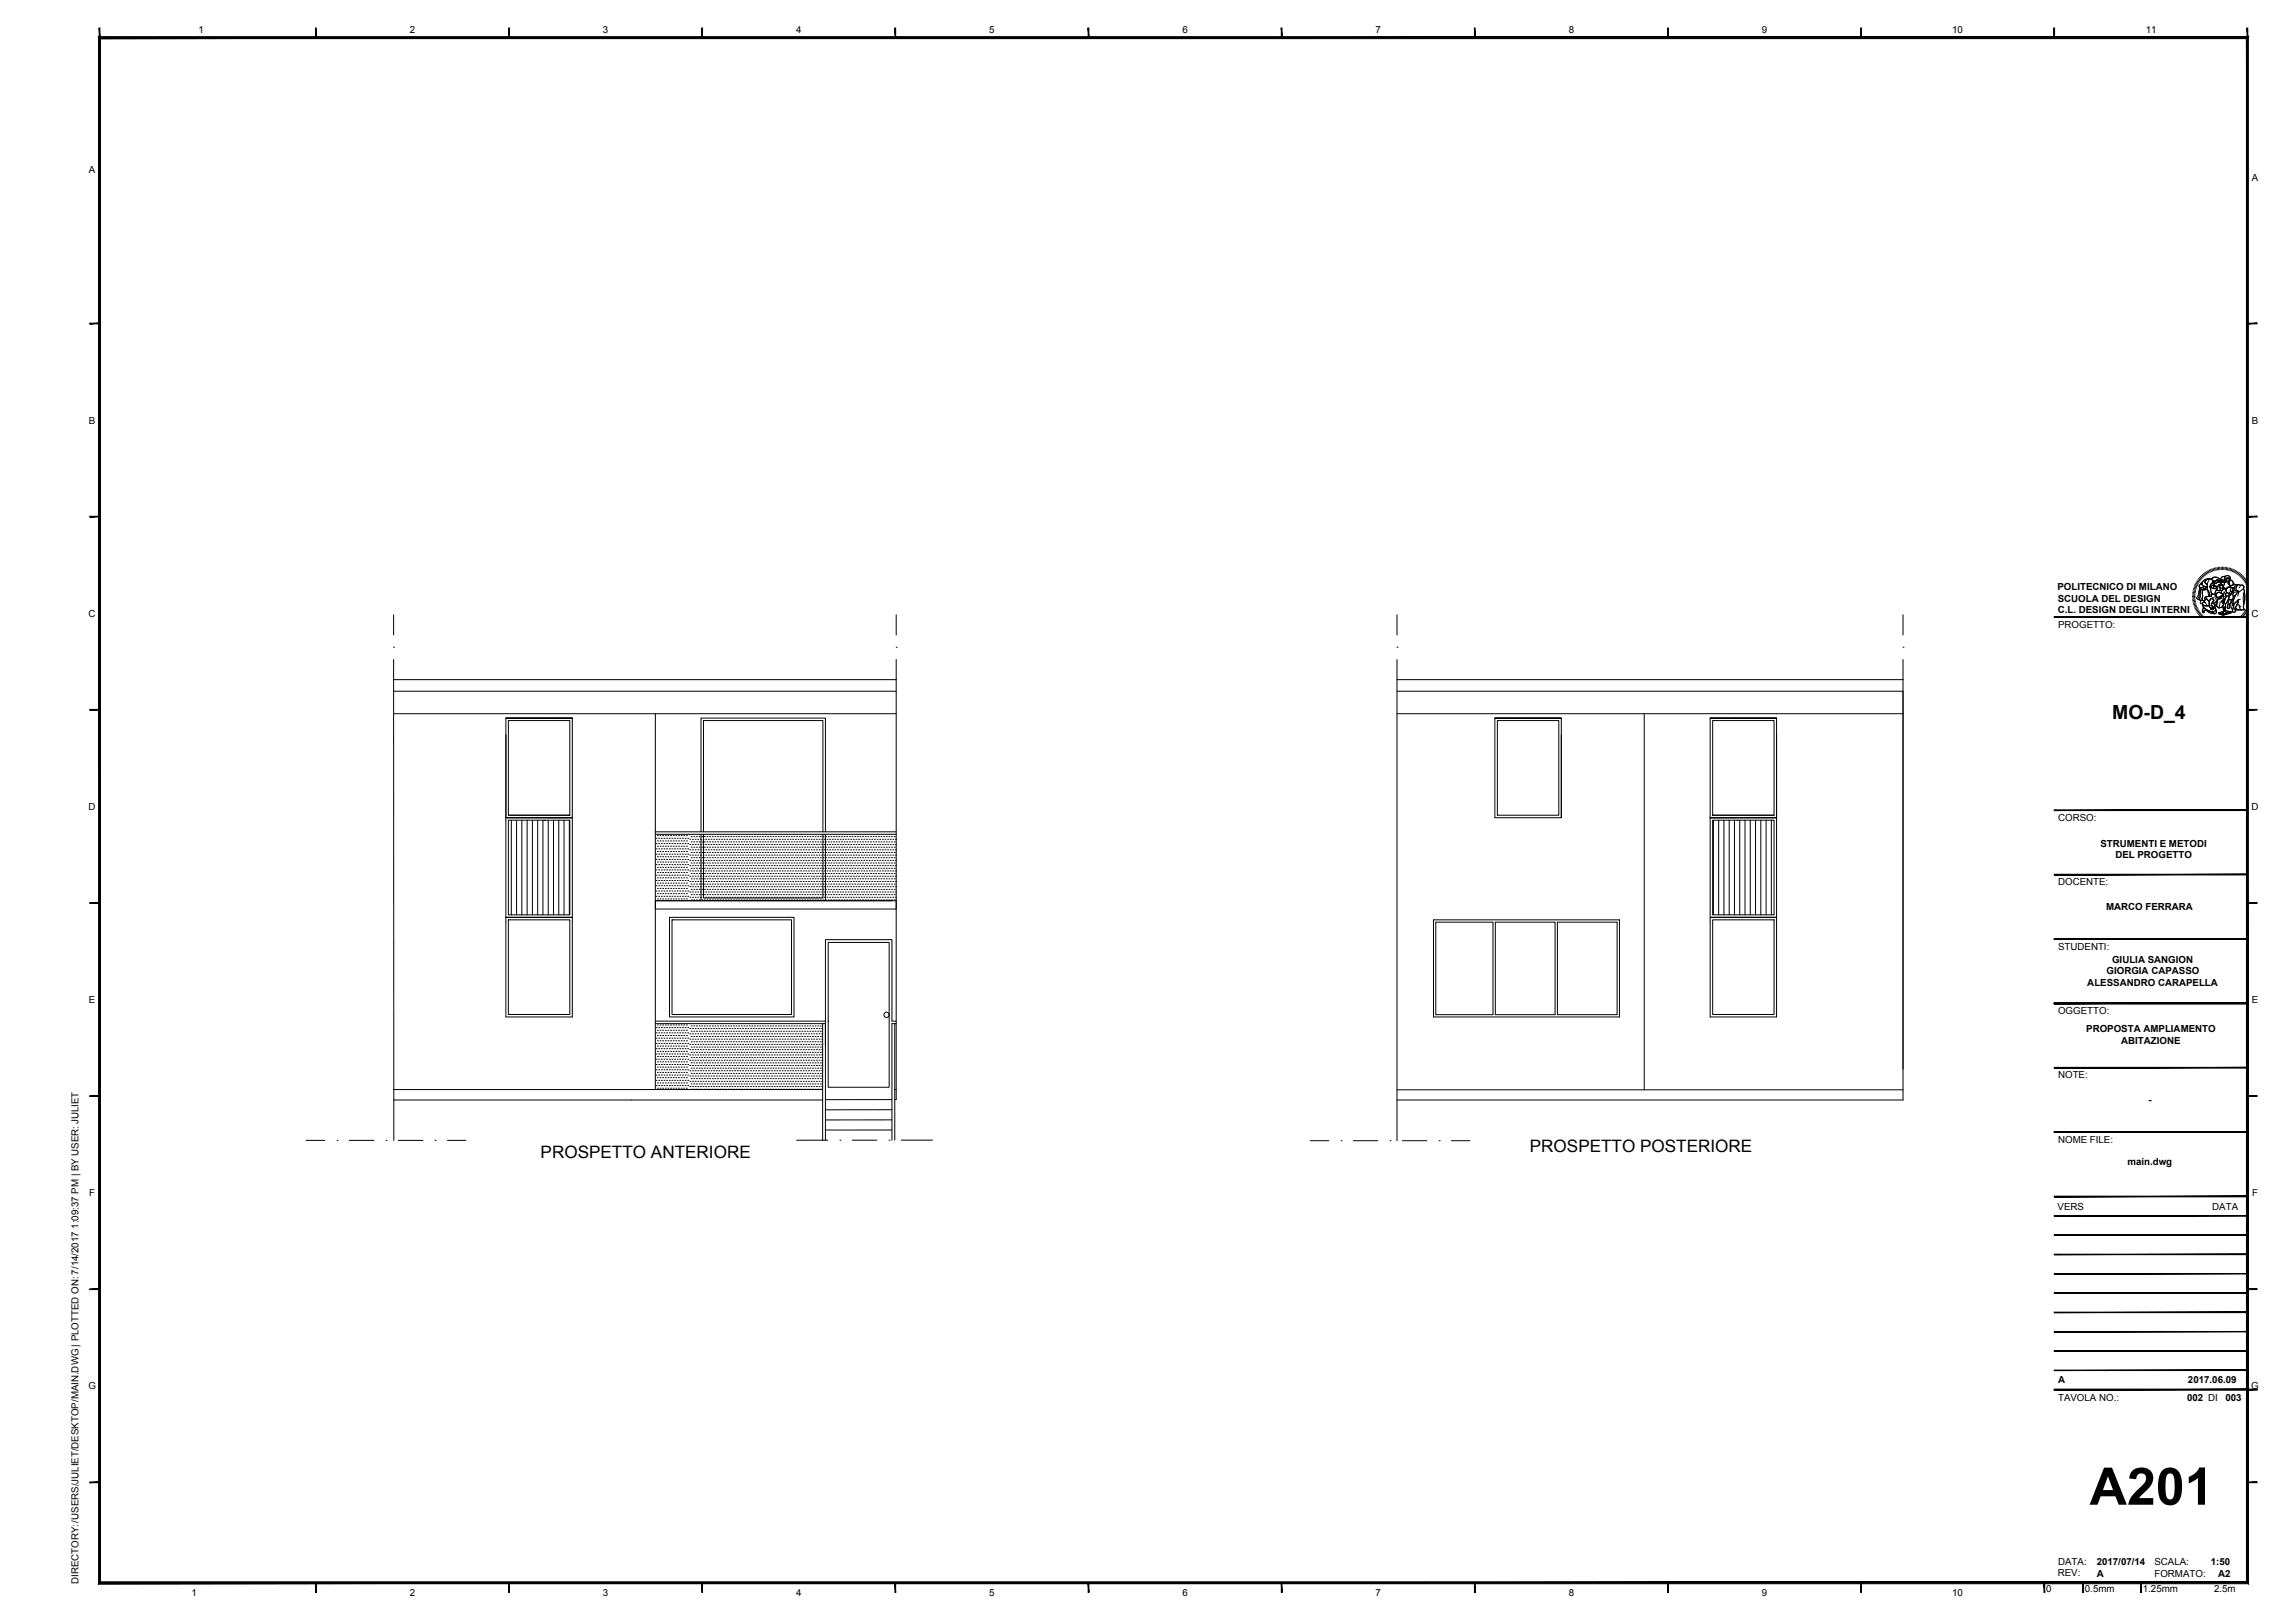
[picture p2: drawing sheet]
<svg xmlns="http://www.w3.org/2000/svg" width="594mm" height="420mm" viewBox="0 0 594 420" stroke-linecap="round" stroke-linejoin="round" font-family="sans-serif">
<defs><g id="words">
<text font-size="13.4" x="540.9" y="389.5">A201</text>
<text font-size="5" x="546.8" y="186.1">MO-D_4</text>
<g font-size="4.4">
<text x="140" y="299.9">PROSPETTO ANTERIORE</text>
<text x="396" y="298.3">PROSPETTO POSTERIORE</text>
</g>
<g font-size="2.5">
<text x="51.4" y="8.6">1</text>
<text x="106.1" y="8.6">2</text>
<text x="156.1" y="8.6">3</text>
<text x="206.1" y="8.6">4</text>
<text x="256.1" y="8.6">5</text>
<text x="306.1" y="8.6">6</text>
<text x="356.1" y="8.6">7</text>
<text x="406.1" y="8.6">8</text>
<text x="456.1" y="8.6">9</text>
<text x="505.4" y="8.6">10</text>
<text x="555.5" y="8.6">11</text>
<text x="23" y="44.7">A</text>
<text x="582.9" y="46.9">A</text>
<text x="23" y="109.6">B</text>
<text x="582.9" y="109.6">B</text>
<text x="532.6" y="152.7">POLITECNICO DI MILANO</text>
<text x="532.7" y="155.7">SCUOLA DEL DESIGN</text>
<text x="22.9" y="159.6">C</text>
<text x="532.7" y="158.7">C.L. DESIGN DEGLI INTERNI</text>
<text x="582.8" y="159.6">C</text>
<text x="532.8" y="162.5">PROGETTO:</text>
<text x="22.9" y="209.6">D</text>
<text x="582.8" y="209.6">D</text>
<text x="532.8" y="212.5">CORSO:</text>
<text x="543.7" y="219.1">STRUMENTI E METODI</text>
<text x="547.6" y="222.2">DEL PROGETTO</text>
<text x="532.8" y="229.2">DOCENTE:</text>
<text x="545.2" y="235.6">MARCO FERRARA</text>
<text x="532.8" y="245.9">STUDENTI:</text>
<text x="546.7" y="249.2">GIULIA SANGION</text>
<text x="540.3" y="255.2">ALESSANDRO CARAPELLA</text>
<text x="545.3" y="252.2">GIORGIA CAPASSO</text>
<text x="23" y="259.6">E</text>
<text x="532.8" y="262.5">OGGETTO:</text>
<text x="582.9" y="259.6">E</text>
<text x="540" y="267.2">PROPOSTA AMPLIAMENTO</text>
<text x="549.1" y="270.2">ABITAZIONE</text>
<text x="532.8" y="279.2">NOTE:</text>
<text x="556.1" y="285.6">-</text>
<text x="532.8" y="295.9">NOME FILE:</text>
<text x="550.7" y="301.6">main.dwg</text>
<text x="23.1" y="309.6">F</text>
<text x="583" y="309.6">F</text>
<text x="532.6" y="313.2">VERS</text>
<text x="572.7" y="313.2">DATA</text>
<text x="22.9" y="359.6">G</text>
<text x="532.8" y="358.2">A</text>
<text x="566.4" y="358.2">2017.06.09</text>
<text x="582.8" y="359.6">G</text>
<text x="532.8" y="362.7">TAVOLA NO.:</text>
<text x="566.1" y="362.7">002 DI</text>
<text x="576.1" y="362.7">003</text>
<text x="532.8" y="405.2">DATA:</text>
<text x="542.7" y="405.1">2017/07/14</text>
<text x="557.7" y="405.2">SCALA:</text>
<text x="572.3" y="405.1">1:50</text>
<text x="20.3" y="410" transform="rotate(-90 20.3 410)">DIRECTORY:/USERS/JULIET/DESKTOP/MAIN.DWG | PLOTTED ON: 7/14/2017 1:09:37 PM | BY USER: JULIET</text>
<text x="49.6" y="413.1">1</text>
<text x="106.1" y="413.1">2</text>
<text x="156.1" y="413.1">3</text>
<text x="206.1" y="413.1">4</text>
<text x="256.1" y="413.1">5</text>
<text x="306.1" y="413.1">6</text>
<text x="356.1" y="413.1">7</text>
<text x="406.1" y="413.1">8</text>
<text x="456.1" y="413.1">9</text>
<text x="505.4" y="413.1">10</text>
<text x="529.7" y="412.2">0</text>
<text x="532.7" y="408.1">REV:</text>
<text x="539.7" y="412.2">0.5mm</text>
<text x="542.7" y="408.1">A</text>
<text x="554.7" y="412.2">1.25mm</text>
<text x="557.7" y="408.1">FORMATO:</text>
<text x="573.1" y="412.2">2.5m</text>
<text x="574.2" y="408.1">A2</text>
</g>
</g></defs>
<!-- layer: A-ELEV-PATT -->
<g fill="none" stroke="#000" stroke-width=".26">
<path d="M132.4 212.3v24.5M133.7 212.3v24.5M135.1 212.3v24.5M136.5 212.3v24.5M137.8 212.3v24.5M139.2 212.3v24.5M140.5 212.3v24.5M141.9 212.3v24.5M143.3 212.3v24.5M144.6 212.3v24.5M146 212.3v24.5M147.4 212.3v24.5"/>
<path d="M169.8 217h.1M169.8 218.4h.1M169.8 219.8h.1M170.2 216.3h.1M170.2 217.7h.1M170.2 219.1h.1M170.5 217h.1M170.5 218.4h.1M170.5 219.8h.1M170.9 216.3h.1M170.9 217.7h.1M170.9 219.1h.1"/>
<path d="M171.2 217h.1M171.2 218.4h.1M171.2 219.8h.1M171.5 216.3h.1M171.5 217.7h.1M171.5 219.1h.1M171.9 217h.1M171.9 218.4h.1M171.9 219.8h.1M172.2 216.3h.1M172.2 217.7h.1M172.2 219.1h.1"/>
<path d="M172.6 217h.1M172.6 218.4h.1M172.6 219.8h.1M172.9 216.3h.1M172.9 217.7h.1M172.9 219.1h.1M173.2 217h.1M173.2 218.4h.1M173.2 219.8h.1M173.6 216.3h.1M173.6 217.7h.1M173.6 219.1h.1"/>
<path d="M173.9 217h.1M173.9 218.4h.1M173.9 219.8h.1M174.3 216.3h.1M174.3 217.7h.1M174.3 219.1h.1M174.6 217h.1M174.6 218.4h.1M174.6 219.8h.1M175 216.3h.1M175 217.7h.1M175 219.1h.1"/>
<path d="M175.3 217h.1M175.3 218.4h.1M175.3 219.8h.1M175.6 216.3h.1M175.6 217.7h.1M175.6 219.1h.1M176 217h.1M176 218.4h.1M176 219.8h.1M176.3 216.3h.1M176.3 217.7h.1M176.3 219.1h.1"/>
<path d="M176.7 217h.1M176.7 218.4h.1M176.7 219.8h.1M177 216.3h.1M177 217.7h.1M177 219.1h.1M177.3 217h.1M177.3 218.4h.1M177.3 219.8h.1M177.7 216.3h.1M177.7 217.7h.1M177.7 219.1h.1"/>
<path d="M178 217h.1M178 218.4h.1M178 219.8h.1M178.6 217.3h.1M178.6 218.6h.1M178.9 216.6h.1M178.9 218h.1M178.9 219.3h.1M179.3 217.3h.1M179.3 218.6h.1M179.6 216.6h.1M179.6 218h.1"/>
<path d="M179.6 219.3h.1M179.9 217.3h.1M179.9 218.6h.1M180.3 216.6h.1M180.3 218h.1M180.3 219.3h.1M180.6 217.3h.1M180.6 218.6h.1M181 216.6h.1M181 218h.1M181 219.3h.1M181.3 217.3h.1"/>
<path d="M181.3 218.6h.1M181.7 216.6h.1M181.7 218h.1M181.7 219.3h.1M182 217.3h.1M182 218.6h.1M182.3 216.6h.1M182.3 218h.1M182.3 219.3h.1M182.7 217.3h.1M182.7 218.6h.1M183 216.6h.1"/>
<path d="M183 218h.1M183 219.3h.1M183.4 217.3h.1M183.4 218.6h.1M183.7 216.6h.1M183.7 218h.1M183.7 219.3h.1M184 217.3h.1M184 218.6h.1M184.4 216.6h.1M184.4 218h.1M184.4 219.3h.1"/>
<path d="M184.7 217.3h.1M184.7 218.6h.1M185.1 216.6h.1M185.1 218h.1M185.1 219.3h.1M185.4 217.3h.1M185.4 218.6h.1M185.7 216.6h.1M185.7 218h.1M185.7 219.3h.1M186.1 217.3h.1M186.1 218.6h.1"/>
<path d="M186.4 216.6h.1M186.4 218h.1M186.4 219.3h.1M186.8 217.3h.1M186.8 218.6h.1M187.1 216.6h.1M187.1 218h.1M187.1 219.3h.1M187.5 217.3h.1M187.5 218.6h.1M187.8 216.6h.1M187.8 218h.1"/>
<path d="M187.8 219.3h.1M188.1 217.3h.1M188.1 218.6h.1M188.5 216.6h.1M188.5 218h.1M188.5 219.3h.1M188.8 217.3h.1M188.8 218.6h.1M189.2 216.6h.1M189.2 218h.1M189.2 219.3h.1M189.5 217.3h.1"/>
<path d="M189.5 218.6h.1M189.8 216.6h.1M189.8 218h.1M189.8 219.3h.1M190.2 217.3h.1M190.2 218.6h.1M190.5 216.6h.1M190.5 218h.1M190.5 219.3h.1M190.9 217.3h.1M190.9 218.6h.1M191.2 216.6h.1"/>
<path d="M191.2 218h.1M191.2 219.3h.1M191.5 217.3h.1M191.5 218.6h.1M191.9 216.6h.1M191.9 218h.1M191.9 219.3h.1M192.2 217.3h.1M192.2 218.6h.1M192.6 216.6h.1M192.6 218h.1M192.6 219.3h.1"/>
<path d="M192.9 217.3h.1M192.9 218.6h.1M193.3 216.6h.1M193.3 218h.1M193.3 219.3h.1M193.6 217.3h.1M193.6 218.6h.1M193.9 216.6h.1M193.9 218h.1M193.9 219.3h.1M194.3 217.3h.1M194.3 218.6h.1"/>
<path d="M194.6 216.6h.1M194.6 218h.1M194.6 219.3h.1M195 217.3h.1M195 218.6h.1M195.3 216.6h.1M195.3 218h.1M195.3 219.3h.1M195.6 217.3h.1M195.6 218.6h.1M196 216.6h.1M196 218h.1"/>
<path d="M196 219.3h.1M196.3 217.3h.1M196.3 218.6h.1M196.7 216.6h.1M196.7 218h.1M196.7 219.3h.1M197 217.3h.1M197 218.6h.1M197.3 216.6h.1M197.3 218h.1M197.3 219.3h.1M197.7 217.3h.1"/>
<path d="M197.7 218.6h.1M198 216.6h.1M198 218h.1M198 219.3h.1M198.4 217.3h.1M198.4 218.6h.1M198.7 216.6h.1M198.7 218h.1M198.7 219.3h.1M199.1 217.3h.1M199.1 218.6h.1M199.4 216.6h.1"/>
<path d="M199.4 218h.1M199.4 219.3h.1M199.7 217.3h.1M199.7 218.6h.1M200.1 216.6h.1M200.1 218h.1M200.1 219.3h.1M200.4 217.3h.1M200.4 218.6h.1M200.8 216.6h.1M200.8 218h.1M200.8 219.3h.1"/>
<path d="M201.1 217.3h.1M201.1 218.6h.1M201.4 216.6h.1M201.4 218h.1M201.4 219.3h.1M201.8 217.3h.1M201.8 218.6h.1M202.1 216.6h.1M202.1 218h.1M202.1 219.3h.1M202.5 217.3h.1M202.5 218.6h.1"/>
<path d="M202.8 216.6h.1M202.8 218h.1M202.8 219.3h.1M203.1 217.3h.1M203.1 218.6h.1M203.5 216.6h.1M203.5 218h.1M203.5 219.3h.1M203.8 217.3h.1M203.8 218.6h.1M204.2 216.6h.1M204.2 218h.1"/>
<path d="M204.2 219.3h.1M204.5 217.3h.1M204.5 218.6h.1M204.9 216.6h.1M204.9 218h.1M204.9 219.3h.1M205.2 217.3h.1M205.2 218.6h.1M205.5 216.6h.1M205.5 218h.1M205.5 219.3h.1M205.9 217.3h.1"/>
<path d="M205.9 218.6h.1M206.2 216.6h.1M206.2 218h.1M206.2 219.3h.1M206.6 217.3h.1M206.6 218.6h.1M206.9 216.6h.1M206.9 218h.1M206.9 219.3h.1M207.2 217.3h.1M207.2 218.6h.1M207.6 216.6h.1"/>
<path d="M207.6 218h.1M207.6 219.3h.1M207.9 217.3h.1M207.9 218.6h.1M208.3 216.6h.1M208.3 218h.1M208.3 219.3h.1M208.6 217.3h.1M208.6 218.6h.1M208.9 216.6h.1M208.9 218h.1M208.9 219.3h.1"/>
<path d="M209.3 217.3h.1M209.3 218.6h.1M209.6 216.6h.1M209.6 218h.1M209.6 219.3h.1M210 217.3h.1M210 218.6h.1M210.3 216.6h.1M210.3 218h.1M210.3 219.3h.1M210.7 217.3h.1M210.7 218.6h.1"/>
<path d="M211 216.6h.1M211 218h.1M211 219.3h.1M211.3 217.3h.1M211.3 218.6h.1M211.7 216.6h.1M211.7 218h.1M211.7 219.3h.1M212 217.3h.1M212 218.6h.1M212.4 216.6h.1M212.4 218h.1"/>
<path d="M212.4 219.3h.1M212.7 217.3h.1M212.7 218.6h.1M213 216.6h.1M213 218h.1M213 219.3h.1M213.4 217.3h.1M213.4 218.6h.1M213.7 216.6h.1M213.7 218h.1M213.7 219.3h.1M214.1 217.3h.1"/>
<path d="M214.1 218.6h.1M214.4 216.6h.1M214.4 218h.1M214.4 219.3h.1M214.7 217.3h.1M214.7 218.6h.1M215.1 216.6h.1M215.1 218h.1M215.1 219.3h.1M215.4 217.3h.1M215.4 218.6h.1M215.8 216.6h.1"/>
<path d="M215.8 218h.1M215.8 219.3h.1M216.1 217.3h.1M216.1 218.6h.1M216.5 216.6h.1M216.5 218h.1M216.5 219.3h.1M216.8 217.3h.1M216.8 218.6h.1M217.1 216.6h.1M217.1 218h.1M217.1 219.3h.1"/>
<path d="M217.5 217.3h.1M217.5 218.6h.1M217.8 216.6h.1M217.8 218h.1M217.8 219.3h.1M218.2 217.3h.1M218.2 218.6h.1M218.5 216.6h.1M218.5 218h.1M218.5 219.3h.1M218.8 217.3h.1M218.8 218.6h.1"/>
<path d="M219.2 216.6h.1M219.2 218h.1M219.2 219.3h.1M219.5 217.3h.1M219.5 218.6h.1M219.9 216.6h.1M219.9 218h.1M219.9 219.3h.1M220.2 217.3h.1M220.2 218.6h.1M220.5 216.6h.1M220.5 218h.1"/>
<path d="M220.5 219.3h.1M220.9 217.3h.1M220.9 218.6h.1M221.2 216.6h.1M221.2 218h.1M221.2 219.3h.1M221.6 217.3h.1M221.6 218.6h.1M221.9 216.6h.1M221.9 218h.1M221.9 219.3h.1M222.2 217.3h.1"/>
<path d="M222.2 218.6h.1M222.6 216.6h.1M222.6 218h.1M222.6 219.3h.1M222.9 217.3h.1M222.9 218.6h.1M223.3 216.6h.1M223.3 218h.1M223.3 219.3h.1M223.6 217.3h.1M223.6 218.6h.1M224 216.6h.1"/>
<path d="M224 218h.1M224 219.3h.1M224.3 217.3h.1M224.3 218.6h.1M224.6 216.6h.1M224.6 218h.1M224.6 219.3h.1M225 217.3h.1M225 218.6h.1M225.3 216.6h.1M225.3 218h.1M225.3 219.3h.1"/>
<path d="M225.7 217.3h.1M225.7 218.6h.1M226 216.6h.1M226 218h.1M226 219.3h.1M226.3 217.3h.1M226.3 218.6h.1M226.7 216.6h.1M226.7 218h.1M226.7 219.3h.1M227 217.3h.1M227 218.6h.1"/>
<path d="M227.4 216.6h.1M227.4 218h.1M227.4 219.3h.1M227.7 217.3h.1M227.7 218.6h.1M228 216.6h.1M228 218h.1M228 219.3h.1M228.4 217.3h.1M228.4 218.6h.1M228.7 216.6h.1M228.7 218h.1"/>
<path d="M228.7 219.3h.1M229.1 217.3h.1M229.1 218.6h.1M229.4 216.6h.1M229.4 218h.1M229.4 219.3h.1M229.8 217.3h.1M229.8 218.6h.1M230.1 216.6h.1M230.1 218h.1M230.1 219.3h.1M230.4 217.3h.1"/>
<path d="M230.4 218.6h.1M230.8 216.6h.1M230.8 218h.1M230.8 219.3h.1M231.1 217.3h.1M231.1 218.6h.1M231.5 216.6h.1M231.5 218h.1M231.5 219.3h.1M231.8 217.3h.1M231.8 218.6h.1M443.5 212.3v24.5"/>
<path d="M444.9 212.3v24.5M446.3 212.3v24.5M447.6 212.3v24.5M449 212.3v24.5M450.3 212.3v24.5M451.7 212.3v24.5M453.1 212.3v24.5M454.4 212.3v24.5M455.8 212.3v24.5M457.2 212.3v24.5M458.5 212.3v24.5M169.8 221.1h.1"/>
<path d="M169.8 222.5h.1M169.8 223.8h.1M169.8 225.2h.1M169.8 226.6h.1M169.8 227.9h.1M169.8 229.3h.1M169.8 230.7h.1M169.8 232h.1M170.2 220.4h.1M170.2 221.8h.1M170.2 223.2h.1M170.2 224.5h.1"/>
<path d="M170.2 225.9h.1M170.2 227.3h.1M170.2 228.6h.1M170.2 230h.1M170.2 231.4h.1M170.2 232.7h.1M170.5 221.1h.1M170.5 222.5h.1M170.5 223.8h.1M170.5 225.2h.1M170.5 226.6h.1M170.5 227.9h.1"/>
<path d="M170.5 229.3h.1M170.5 230.7h.1M170.5 232h.1M170.9 220.4h.1M170.9 221.8h.1M170.9 223.2h.1M170.9 224.5h.1M170.9 225.9h.1M170.9 227.3h.1M170.9 228.6h.1M170.9 230h.1M170.9 231.4h.1"/>
<path d="M170.9 232.7h.1M171.2 221.1h.1M171.2 222.5h.1M171.2 223.8h.1M171.2 225.2h.1M171.2 226.6h.1M171.2 227.9h.1M171.2 229.3h.1M171.2 230.7h.1M171.2 232h.1M171.5 220.4h.1M171.5 221.8h.1"/>
<path d="M171.5 223.2h.1M171.5 224.5h.1M171.5 225.9h.1M171.5 227.3h.1M171.5 228.6h.1M171.5 230h.1M171.5 231.4h.1M171.5 232.7h.1M171.9 221.1h.1M171.9 222.5h.1M171.9 223.8h.1M171.9 225.2h.1"/>
<path d="M171.9 226.6h.1M171.9 227.9h.1M171.9 229.3h.1M171.9 230.7h.1M171.9 232h.1M172.2 220.4h.1M172.2 221.8h.1M172.2 223.2h.1M172.2 224.5h.1M172.2 225.9h.1M172.2 227.3h.1M172.2 228.6h.1"/>
<path d="M172.2 230h.1M172.2 231.4h.1M172.2 232.7h.1M172.6 221.1h.1M172.6 222.5h.1M172.6 223.8h.1M172.6 225.2h.1M172.6 226.6h.1M172.6 227.9h.1M172.6 229.3h.1M172.6 230.7h.1M172.6 232h.1"/>
<path d="M172.9 220.4h.1M172.9 221.8h.1M172.9 223.2h.1M172.9 224.5h.1M172.9 225.9h.1M172.9 227.3h.1M172.9 228.6h.1M172.9 230h.1M172.9 231.4h.1M172.9 232.7h.1M173.2 221.1h.1M173.2 222.5h.1"/>
<path d="M173.2 223.8h.1M173.2 225.2h.1M173.2 226.6h.1M173.2 227.9h.1M173.2 229.3h.1M173.2 230.7h.1M173.2 232h.1M173.6 220.4h.1M173.6 221.8h.1M173.6 223.2h.1M173.6 224.5h.1M173.6 225.9h.1"/>
<path d="M173.6 227.3h.1M173.6 228.6h.1M173.6 230h.1M173.6 231.4h.1M173.6 232.7h.1M173.9 221.1h.1M173.9 222.5h.1M173.9 223.8h.1M173.9 225.2h.1M173.9 226.6h.1M173.9 227.9h.1M173.9 229.3h.1"/>
<path d="M173.9 230.7h.1M173.9 232h.1M174.3 220.4h.1M174.3 221.8h.1M174.3 223.2h.1M174.3 224.5h.1M174.3 225.9h.1M174.3 227.3h.1M174.3 228.6h.1M174.3 230h.1M174.3 231.4h.1M174.3 232.7h.1"/>
<path d="M174.6 221.1h.1M174.6 222.5h.1M174.6 223.8h.1M174.6 225.2h.1M174.6 226.6h.1M174.6 227.9h.1M174.6 229.3h.1M174.6 230.7h.1M174.6 232h.1M175 220.4h.1M175 221.8h.1M175 223.2h.1"/>
<path d="M175 224.5h.1M175 225.9h.1M175 227.3h.1M175 228.6h.1M175 230h.1M175 231.4h.1M175 232.7h.1M175.3 221.1h.1M175.3 222.5h.1M175.3 223.8h.1M175.3 225.2h.1M175.3 226.6h.1"/>
<path d="M175.3 227.9h.1M175.3 229.3h.1M175.3 230.7h.1M175.3 232h.1M175.6 220.4h.1M175.6 221.8h.1M175.6 223.2h.1M175.6 224.5h.1M175.6 225.9h.1M175.6 227.3h.1M175.6 228.6h.1M175.6 230h.1"/>
<path d="M175.6 231.4h.1M175.6 232.7h.1M176 221.1h.1M176 222.5h.1M176 223.8h.1M176 225.2h.1M176 226.6h.1M176 227.9h.1M176 229.3h.1M176 230.7h.1M176 232h.1M176.3 220.4h.1"/>
<path d="M176.3 221.8h.1M176.3 223.2h.1M176.3 224.5h.1M176.3 225.9h.1M176.3 227.3h.1M176.3 228.6h.1M176.3 230h.1M176.3 231.4h.1M176.3 232.7h.1M176.7 221.1h.1M176.7 222.5h.1M176.7 223.8h.1"/>
<path d="M176.7 225.2h.1M176.7 226.6h.1M176.7 227.9h.1M176.7 229.3h.1M176.7 230.7h.1M176.7 232h.1M177 220.4h.1M177 221.8h.1M177 223.2h.1M177 224.5h.1M177 225.9h.1M177 227.3h.1"/>
<path d="M177 228.6h.1M177 230h.1M177 231.4h.1M177 232.7h.1M177.3 221.1h.1M177.3 222.5h.1M177.3 223.8h.1M177.3 225.2h.1M177.3 226.6h.1M177.3 227.9h.1M177.3 229.3h.1M177.3 230.7h.1"/>
<path d="M177.3 232h.1M177.7 220.4h.1M177.7 221.8h.1M177.7 223.2h.1M177.7 224.5h.1M177.7 225.9h.1M177.7 227.3h.1M177.7 228.6h.1M177.7 230h.1M177.7 231.4h.1M177.7 232.7h.1M178 221.1h.1"/>
<path d="M178 222.5h.1M178 223.8h.1M178 225.2h.1M178 226.6h.1M178 227.9h.1M178 229.3h.1M178 230.7h.1M178 232h.1M178.6 220h.1M178.6 221.4h.1M178.6 222.7h.1M178.6 224.1h.1"/>
<path d="M178.6 225.5h.1M178.6 226.8h.1M178.6 228.2h.1M178.6 229.6h.1M178.6 230.9h.1M178.6 232.3h.1M178.9 220.7h.1M178.9 222h.1M178.9 223.4h.1M178.9 224.8h.1M178.9 226.1h.1M178.9 227.5h.1"/>
<path d="M178.9 228.9h.1M178.9 230.2h.1M178.9 231.6h.1M178.9 233h.1M179.3 220h.1M179.3 221.4h.1M179.3 222.7h.1M179.3 224.1h.1M179.3 225.5h.1M179.3 226.8h.1M179.3 228.2h.1M179.3 229.6h.1"/>
<path d="M179.3 230.9h.1M179.3 232.3h.1M179.6 220.7h.1M179.6 222h.1M179.6 223.4h.1M179.6 224.8h.1M179.6 226.1h.1M179.6 227.5h.1M179.6 228.9h.1M179.6 230.2h.1M179.6 231.6h.1M179.6 233h.1"/>
<path d="M179.9 220h.1M179.9 221.4h.1M179.9 222.7h.1M179.9 224.1h.1M179.9 225.5h.1M179.9 226.8h.1M179.9 228.2h.1M179.9 229.6h.1M179.9 230.9h.1M179.9 232.3h.1M180.3 220.7h.1M180.3 222h.1"/>
<path d="M180.3 223.4h.1M180.3 224.8h.1M180.3 226.1h.1M180.3 227.5h.1M180.3 228.9h.1M180.3 230.2h.1M180.3 231.6h.1M180.3 233h.1M180.6 220h.1M180.6 221.4h.1M180.6 222.7h.1M180.6 224.1h.1"/>
<path d="M180.6 225.5h.1M180.6 226.8h.1M180.6 228.2h.1M180.6 229.6h.1M180.6 230.9h.1M180.6 232.3h.1M181 220.7h.1M181 222h.1M181 223.4h.1M181 224.8h.1M181 226.1h.1M181 227.5h.1"/>
<path d="M181 228.9h.1M181 230.2h.1M181 231.6h.1M181 233h.1M181.3 220h.1M181.3 221.4h.1M181.3 222.7h.1M181.3 224.1h.1M181.3 225.5h.1M181.3 226.8h.1M181.3 228.2h.1M181.3 229.6h.1"/>
<path d="M181.3 230.9h.1M181.3 232.3h.1M181.7 220.7h.1M181.7 222h.1M181.7 223.4h.1M181.7 224.8h.1M181.7 226.1h.1M181.7 227.5h.1M181.7 228.9h.1M181.7 230.2h.1M181.7 231.6h.1M181.7 233h.1"/>
<path d="M182 220h.1M182 221.4h.1M182 222.7h.1M182 224.1h.1M182 225.5h.1M182 226.8h.1M182 228.2h.1M182 229.6h.1M182 230.9h.1M182 232.3h.1M182.3 220.7h.1M182.3 222h.1"/>
<path d="M182.3 223.4h.1M182.3 224.8h.1M182.3 226.1h.1M182.3 227.5h.1M182.3 228.9h.1M182.3 230.2h.1M182.3 231.6h.1M182.3 233h.1M182.7 220h.1M182.7 221.4h.1M182.7 222.7h.1M182.7 224.1h.1"/>
<path d="M182.7 225.5h.1M182.7 226.8h.1M182.7 228.2h.1M182.7 229.6h.1M182.7 230.9h.1M182.7 232.3h.1M183 220.7h.1M183 222h.1M183 223.4h.1M183 224.8h.1M183 226.1h.1M183 227.5h.1"/>
<path d="M183 228.9h.1M183 230.2h.1M183 231.6h.1M183 233h.1M183.4 220h.1M183.4 221.4h.1M183.4 222.7h.1M183.4 224.1h.1M183.4 225.5h.1M183.4 226.8h.1M183.4 228.2h.1M183.4 229.6h.1"/>
<path d="M183.4 230.9h.1M183.4 232.3h.1M183.7 220.7h.1M183.7 222h.1M183.7 223.4h.1M183.7 224.8h.1M183.7 226.1h.1M183.7 227.5h.1M183.7 228.9h.1M183.7 230.2h.1M183.7 231.6h.1M183.7 233h.1"/>
<path d="M184 220h.1M184 221.4h.1M184 222.7h.1M184 224.1h.1M184 225.5h.1M184 226.8h.1M184 228.2h.1M184 229.6h.1M184 230.9h.1M184 232.3h.1M184.4 220.7h.1M184.4 222h.1"/>
<path d="M184.4 223.4h.1M184.4 224.8h.1M184.4 226.1h.1M184.4 227.5h.1M184.4 228.9h.1M184.4 230.2h.1M184.4 231.6h.1M184.4 233h.1M184.7 220h.1M184.7 221.4h.1M184.7 222.7h.1M184.7 224.1h.1"/>
<path d="M184.7 225.5h.1M184.7 226.8h.1M184.7 228.2h.1M184.7 229.6h.1M184.7 230.9h.1M184.7 232.3h.1M185.1 220.7h.1M185.1 222h.1M185.1 223.4h.1M185.1 224.8h.1M185.1 226.1h.1M185.1 227.5h.1"/>
<path d="M185.1 228.9h.1M185.1 230.2h.1M185.1 231.6h.1M185.1 233h.1M185.4 220h.1M185.4 221.4h.1M185.4 222.7h.1M185.4 224.1h.1M185.4 225.5h.1M185.4 226.8h.1M185.4 228.2h.1M185.4 229.6h.1"/>
<path d="M185.4 230.9h.1M185.4 232.3h.1M185.7 220.7h.1M185.7 222h.1M185.7 223.4h.1M185.7 224.8h.1M185.7 226.1h.1M185.7 227.5h.1M185.7 228.9h.1M185.7 230.2h.1M185.7 231.6h.1M185.7 233h.1"/>
<path d="M186.1 220h.1M186.1 221.4h.1M186.1 222.7h.1M186.1 224.1h.1M186.1 225.5h.1M186.1 226.8h.1M186.1 228.2h.1M186.1 229.6h.1M186.1 230.9h.1M186.1 232.3h.1M186.4 220.7h.1M186.4 222h.1"/>
<path d="M186.4 223.4h.1M186.4 224.8h.1M186.4 226.1h.1M186.4 227.5h.1M186.4 228.9h.1M186.4 230.2h.1M186.4 231.6h.1M186.4 233h.1M186.8 220h.1M186.8 221.4h.1M186.8 222.7h.1M186.8 224.1h.1"/>
<path d="M186.8 225.5h.1M186.8 226.8h.1M186.8 228.2h.1M186.8 229.6h.1M186.8 230.9h.1M186.8 232.3h.1M187.1 220.7h.1M187.1 222h.1M187.1 223.4h.1M187.1 224.8h.1M187.1 226.1h.1M187.1 227.5h.1"/>
<path d="M187.1 228.9h.1M187.1 230.2h.1M187.1 231.6h.1M187.1 233h.1M187.5 220h.1M187.5 221.4h.1M187.5 222.7h.1M187.5 224.1h.1M187.5 225.5h.1M187.5 226.8h.1M187.5 228.2h.1M187.5 229.6h.1"/>
<path d="M187.5 230.9h.1M187.5 232.3h.1M187.8 220.7h.1M187.8 222h.1M187.8 223.4h.1M187.8 224.8h.1M187.8 226.1h.1M187.8 227.5h.1M187.8 228.9h.1M187.8 230.2h.1M187.8 231.6h.1M187.8 233h.1"/>
<path d="M188.1 220h.1M188.1 221.4h.1M188.1 222.7h.1M188.1 224.1h.1M188.1 225.5h.1M188.1 226.8h.1M188.1 228.2h.1M188.1 229.6h.1M188.1 230.9h.1M188.1 232.3h.1M188.5 220.7h.1M188.5 222h.1"/>
<path d="M188.5 223.4h.1M188.5 224.8h.1M188.5 226.1h.1M188.5 227.5h.1M188.5 228.9h.1M188.5 230.2h.1M188.5 231.6h.1M188.5 233h.1M188.8 220h.1M188.8 221.4h.1M188.8 222.7h.1M188.8 224.1h.1"/>
<path d="M188.8 225.5h.1M188.8 226.8h.1M188.8 228.2h.1M188.8 229.6h.1M188.8 230.9h.1M188.8 232.3h.1M189.2 220.7h.1M189.2 222h.1M189.2 223.4h.1M189.2 224.8h.1M189.2 226.1h.1M189.2 227.5h.1"/>
<path d="M189.2 228.9h.1M189.2 230.2h.1M189.2 231.6h.1M189.2 233h.1M189.5 220h.1M189.5 221.4h.1M189.5 222.7h.1M189.5 224.1h.1M189.5 225.5h.1M189.5 226.8h.1M189.5 228.2h.1M189.5 229.6h.1"/>
<path d="M189.5 230.9h.1M189.5 232.3h.1M189.8 220.7h.1M189.8 222h.1M189.8 223.4h.1M189.8 224.8h.1M189.8 226.1h.1M189.8 227.5h.1M189.8 228.9h.1M189.8 230.2h.1M189.8 231.6h.1M189.8 233h.1"/>
<path d="M190.2 220h.1M190.2 221.4h.1M190.2 222.7h.1M190.2 224.1h.1M190.2 225.5h.1M190.2 226.8h.1M190.2 228.2h.1M190.2 229.6h.1M190.2 230.9h.1M190.2 232.3h.1M190.5 220.7h.1M190.5 222h.1"/>
<path d="M190.5 223.4h.1M190.5 224.8h.1M190.5 226.1h.1M190.5 227.5h.1M190.5 228.9h.1M190.5 230.2h.1M190.5 231.6h.1M190.5 233h.1M190.9 220h.1M190.9 221.4h.1M190.9 222.7h.1M190.9 224.1h.1"/>
<path d="M190.9 225.5h.1M190.9 226.8h.1M190.9 228.2h.1M190.9 229.6h.1M190.9 230.9h.1M190.9 232.3h.1M191.2 220.7h.1M191.2 222h.1M191.2 223.4h.1M191.2 224.8h.1M191.2 226.1h.1M191.2 227.5h.1"/>
<path d="M191.2 228.9h.1M191.2 230.2h.1M191.2 231.6h.1M191.2 233h.1M191.5 220h.1M191.5 221.4h.1M191.5 222.7h.1M191.5 224.1h.1M191.5 225.5h.1M191.5 226.8h.1M191.5 228.2h.1M191.5 229.6h.1"/>
<path d="M191.5 230.9h.1M191.5 232.3h.1M191.9 220.7h.1M191.9 222h.1M191.9 223.4h.1M191.9 224.8h.1M191.9 226.1h.1M191.9 227.5h.1M191.9 228.9h.1M191.9 230.2h.1M191.9 231.6h.1M191.9 233h.1"/>
<path d="M192.2 220h.1M192.2 221.4h.1M192.2 222.7h.1M192.2 224.1h.1M192.2 225.5h.1M192.2 226.8h.1M192.2 228.2h.1M192.2 229.6h.1M192.2 230.9h.1M192.2 232.3h.1M192.6 220.7h.1M192.6 222h.1"/>
<path d="M192.6 223.4h.1M192.6 224.8h.1M192.6 226.1h.1M192.6 227.5h.1M192.6 228.9h.1M192.6 230.2h.1M192.6 231.6h.1M192.6 233h.1M192.9 220h.1M192.9 221.4h.1M192.9 222.7h.1M192.9 224.1h.1"/>
<path d="M192.9 225.5h.1M192.9 226.8h.1M192.9 228.2h.1M192.9 229.6h.1M192.9 230.9h.1M192.9 232.3h.1M193.3 220.7h.1M193.3 222h.1M193.3 223.4h.1M193.3 224.8h.1M193.3 226.1h.1M193.3 227.5h.1"/>
<path d="M193.3 228.9h.1M193.3 230.2h.1M193.3 231.6h.1M193.3 233h.1M193.6 220h.1M193.6 221.4h.1M193.6 222.7h.1M193.6 224.1h.1M193.6 225.5h.1M193.6 226.8h.1M193.6 228.2h.1M193.6 229.6h.1"/>
<path d="M193.6 230.9h.1M193.6 232.3h.1M193.9 220.7h.1M193.9 222h.1M193.9 223.4h.1M193.9 224.8h.1M193.9 226.1h.1M193.9 227.5h.1M193.9 228.9h.1M193.9 230.2h.1M193.9 231.6h.1M193.9 233h.1"/>
<path d="M194.3 220h.1M194.3 221.4h.1M194.3 222.7h.1M194.3 224.1h.1M194.3 225.5h.1M194.3 226.8h.1M194.3 228.2h.1M194.3 229.6h.1M194.3 230.9h.1M194.3 232.3h.1M194.6 220.7h.1M194.6 222h.1"/>
<path d="M194.6 223.4h.1M194.6 224.8h.1M194.6 226.1h.1M194.6 227.5h.1M194.6 228.9h.1M194.6 230.2h.1M194.6 231.6h.1M194.6 233h.1M195 220h.1M195 221.4h.1M195 222.7h.1M195 224.1h.1"/>
<path d="M195 225.5h.1M195 226.8h.1M195 228.2h.1M195 229.6h.1M195 230.9h.1M195 232.3h.1M195.3 220.7h.1M195.3 222h.1M195.3 223.4h.1M195.3 224.8h.1M195.3 226.1h.1M195.3 227.5h.1"/>
<path d="M195.3 228.9h.1M195.3 230.2h.1M195.3 231.6h.1M195.3 233h.1M195.6 220h.1M195.6 221.4h.1M195.6 222.7h.1M195.6 224.1h.1M195.6 225.5h.1M195.6 226.8h.1M195.6 228.2h.1M195.6 229.6h.1"/>
<path d="M195.6 230.9h.1M195.6 232.3h.1M196 220.7h.1M196 222h.1M196 223.4h.1M196 224.8h.1M196 226.1h.1M196 227.5h.1M196 228.9h.1M196 230.2h.1M196 231.6h.1M196 233h.1"/>
<path d="M196.3 220h.1M196.3 221.4h.1M196.3 222.7h.1M196.3 224.1h.1M196.3 225.5h.1M196.3 226.8h.1M196.3 228.2h.1M196.3 229.6h.1M196.3 230.9h.1M196.3 232.3h.1M196.7 220.7h.1M196.7 222h.1"/>
<path d="M196.7 223.4h.1M196.7 224.8h.1M196.7 226.1h.1M196.7 227.5h.1M196.7 228.9h.1M196.7 230.2h.1M196.7 231.6h.1M196.7 233h.1M197 220h.1M197 221.4h.1M197 222.7h.1M197 224.1h.1"/>
<path d="M197 225.5h.1M197 226.8h.1M197 228.2h.1M197 229.6h.1M197 230.9h.1M197 232.3h.1M197.3 220.7h.1M197.3 222h.1M197.3 223.4h.1M197.3 224.8h.1M197.3 226.1h.1M197.3 227.5h.1"/>
<path d="M197.3 228.9h.1M197.3 230.2h.1M197.3 231.6h.1M197.3 233h.1M197.7 220h.1M197.7 221.4h.1M197.7 222.7h.1M197.7 224.1h.1M197.7 225.5h.1M197.7 226.8h.1M197.7 228.2h.1M197.7 229.6h.1"/>
<path d="M197.7 230.9h.1M197.7 232.3h.1M198 220.7h.1M198 222h.1M198 223.4h.1M198 224.8h.1M198 226.1h.1M198 227.5h.1M198 228.9h.1M198 230.2h.1M198 231.6h.1M198 233h.1"/>
<path d="M198.4 220h.1M198.4 221.4h.1M198.4 222.7h.1M198.4 224.1h.1M198.4 225.5h.1M198.4 226.8h.1M198.4 228.2h.1M198.4 229.6h.1M198.4 230.9h.1M198.4 232.3h.1M198.7 220.7h.1M198.7 222h.1"/>
<path d="M198.7 223.4h.1M198.7 224.8h.1M198.7 226.1h.1M198.7 227.5h.1M198.7 228.9h.1M198.7 230.2h.1M198.7 231.6h.1M198.7 233h.1M199.1 220h.1M199.1 221.4h.1M199.1 222.7h.1M199.1 224.1h.1"/>
<path d="M199.1 225.5h.1M199.1 226.8h.1M199.1 228.2h.1M199.1 229.6h.1M199.1 230.9h.1M199.1 232.3h.1M199.4 220.7h.1M199.4 222h.1M199.4 223.4h.1M199.4 224.8h.1M199.4 226.1h.1M199.4 227.5h.1"/>
<path d="M199.4 228.9h.1M199.4 230.2h.1M199.4 231.6h.1M199.4 233h.1M199.7 220h.1M199.7 221.4h.1M199.7 222.7h.1M199.7 224.1h.1M199.7 225.5h.1M199.7 226.8h.1M199.7 228.2h.1M199.7 229.6h.1"/>
<path d="M199.7 230.9h.1M199.7 232.3h.1M200.1 220.7h.1M200.1 222h.1M200.1 223.4h.1M200.1 224.8h.1M200.1 226.1h.1M200.1 227.5h.1M200.1 228.9h.1M200.1 230.2h.1M200.1 231.6h.1M200.1 233h.1"/>
<path d="M200.4 220h.1M200.4 221.4h.1M200.4 222.7h.1M200.4 224.1h.1M200.4 225.5h.1M200.4 226.8h.1M200.4 228.2h.1M200.4 229.6h.1M200.4 230.9h.1M200.4 232.3h.1M200.8 220.7h.1M200.8 222h.1"/>
<path d="M200.8 223.4h.1M200.8 224.8h.1M200.8 226.1h.1M200.8 227.5h.1M200.8 228.9h.1M200.8 230.2h.1M200.8 231.6h.1M200.8 233h.1M201.1 220h.1M201.1 221.4h.1M201.1 222.7h.1M201.1 224.1h.1"/>
<path d="M201.1 225.5h.1M201.1 226.8h.1M201.1 228.2h.1M201.1 229.6h.1M201.1 230.9h.1M201.1 232.3h.1M201.4 220.7h.1M201.4 222h.1M201.4 223.4h.1M201.4 224.8h.1M201.4 226.1h.1M201.4 227.5h.1"/>
<path d="M201.4 228.9h.1M201.4 230.2h.1M201.4 231.6h.1M201.4 233h.1M201.8 220h.1M201.8 221.4h.1M201.8 222.7h.1M201.8 224.1h.1M201.8 225.5h.1M201.8 226.8h.1M201.8 228.2h.1M201.8 229.6h.1"/>
<path d="M201.8 230.9h.1M201.8 232.3h.1M202.1 220.7h.1M202.1 222h.1M202.1 223.4h.1M202.1 224.8h.1M202.1 226.1h.1M202.1 227.5h.1M202.1 228.9h.1M202.1 230.2h.1M202.1 231.6h.1M202.1 233h.1"/>
<path d="M202.5 220h.1M202.5 221.4h.1M202.5 222.7h.1M202.5 224.1h.1M202.5 225.5h.1M202.5 226.8h.1M202.5 228.2h.1M202.5 229.6h.1M202.5 230.9h.1M202.5 232.3h.1M202.8 220.7h.1M202.8 222h.1"/>
<path d="M202.8 223.4h.1M202.8 224.8h.1M202.8 226.1h.1M202.8 227.5h.1M202.8 228.9h.1M202.8 230.2h.1M202.8 231.6h.1M202.8 233h.1M203.1 220h.1M203.1 221.4h.1M203.1 222.7h.1M203.1 224.1h.1"/>
<path d="M203.1 225.5h.1M203.1 226.8h.1M203.1 228.2h.1M203.1 229.6h.1M203.1 230.9h.1M203.1 232.3h.1M203.5 220.7h.1M203.5 222h.1M203.5 223.4h.1M203.5 224.8h.1M203.5 226.1h.1M203.5 227.5h.1"/>
<path d="M203.5 228.9h.1M203.5 230.2h.1M203.5 231.6h.1M203.5 233h.1M203.8 220h.1M203.8 221.4h.1M203.8 222.7h.1M203.8 224.1h.1M203.8 225.5h.1M203.8 226.8h.1M203.8 228.2h.1M203.8 229.6h.1"/>
<path d="M203.8 230.9h.1M203.8 232.3h.1M204.2 220.7h.1M204.2 222h.1M204.2 223.4h.1M204.2 224.8h.1M204.2 226.1h.1M204.2 227.5h.1M204.2 228.9h.1M204.2 230.2h.1M204.2 231.6h.1M204.2 233h.1"/>
<path d="M204.5 220h.1M204.5 221.4h.1M204.5 222.7h.1M204.5 224.1h.1M204.5 225.5h.1M204.5 226.8h.1M204.5 228.2h.1M204.5 229.6h.1M204.5 230.9h.1M204.5 232.3h.1M204.9 220.7h.1M204.9 222h.1"/>
<path d="M204.9 223.4h.1M204.9 224.8h.1M204.9 226.1h.1M204.9 227.5h.1M204.9 228.9h.1M204.9 230.2h.1M204.9 231.6h.1M204.9 233h.1M205.2 220h.1M205.2 221.4h.1M205.2 222.7h.1M205.2 224.1h.1"/>
<path d="M205.2 225.5h.1M205.2 226.8h.1M205.2 228.2h.1M205.2 229.6h.1M205.2 230.9h.1M205.2 232.3h.1M205.5 220.7h.1M205.5 222h.1M205.5 223.4h.1M205.5 224.8h.1M205.5 226.1h.1M205.5 227.5h.1"/>
<path d="M205.5 228.9h.1M205.5 230.2h.1M205.5 231.6h.1M205.5 233h.1M205.9 220h.1M205.9 221.4h.1M205.9 222.7h.1M205.9 224.1h.1M205.9 225.5h.1M205.9 226.8h.1M205.9 228.2h.1M205.9 229.6h.1"/>
<path d="M205.9 230.9h.1M205.9 232.3h.1M206.2 220.7h.1M206.2 222h.1M206.2 223.4h.1M206.2 224.8h.1M206.2 226.1h.1M206.2 227.5h.1M206.2 228.9h.1M206.2 230.2h.1M206.2 231.6h.1M206.2 233h.1"/>
<path d="M206.6 220h.1M206.6 221.4h.1M206.6 222.7h.1M206.6 224.1h.1M206.6 225.5h.1M206.6 226.8h.1M206.6 228.2h.1M206.6 229.6h.1M206.6 230.9h.1M206.6 232.3h.1M206.9 220.7h.1M206.9 222h.1"/>
<path d="M206.9 223.4h.1M206.9 224.8h.1M206.9 226.1h.1M206.9 227.5h.1M206.9 228.9h.1M206.9 230.2h.1M206.9 231.6h.1M206.9 233h.1M207.2 220h.1M207.2 221.4h.1M207.2 222.7h.1M207.2 224.1h.1"/>
<path d="M207.2 225.5h.1M207.2 226.8h.1M207.2 228.2h.1M207.2 229.6h.1M207.2 230.9h.1M207.2 232.3h.1M207.6 220.7h.1M207.6 222h.1M207.6 223.4h.1M207.6 224.8h.1M207.6 226.1h.1M207.6 227.5h.1"/>
<path d="M207.6 228.9h.1M207.6 230.2h.1M207.6 231.6h.1M207.6 233h.1M207.9 220h.1M207.9 221.4h.1M207.9 222.7h.1M207.9 224.1h.1M207.9 225.5h.1M207.9 226.8h.1M207.9 228.2h.1M207.9 229.6h.1"/>
<path d="M207.9 230.9h.1M207.9 232.3h.1M208.3 220.7h.1M208.3 222h.1M208.3 223.4h.1M208.3 224.8h.1M208.3 226.1h.1M208.3 227.5h.1M208.3 228.9h.1M208.3 230.2h.1M208.3 231.6h.1M208.3 233h.1"/>
<path d="M208.6 220h.1M208.6 221.4h.1M208.6 222.7h.1M208.6 224.1h.1M208.6 225.5h.1M208.6 226.8h.1M208.6 228.2h.1M208.6 229.6h.1M208.6 230.9h.1M208.6 232.3h.1M208.9 220.7h.1M208.9 222h.1"/>
<path d="M208.9 223.4h.1M208.9 224.8h.1M208.9 226.1h.1M208.9 227.5h.1M208.9 228.9h.1M208.9 230.2h.1M208.9 231.6h.1M208.9 233h.1M209.3 220h.1M209.3 221.4h.1M209.3 222.7h.1M209.3 224.1h.1"/>
<path d="M209.3 225.5h.1M209.3 226.8h.1M209.3 228.2h.1M209.3 229.6h.1M209.3 230.9h.1M209.3 232.3h.1M209.6 220.7h.1M209.6 222h.1M209.6 223.4h.1M209.6 224.8h.1M209.6 226.1h.1M209.6 227.5h.1"/>
<path d="M209.6 228.9h.1M209.6 230.2h.1M209.6 231.6h.1M209.6 233h.1M210 220h.1M210 221.4h.1M210 222.7h.1M210 224.1h.1M210 225.5h.1M210 226.8h.1M210 228.2h.1M210 229.6h.1"/>
<path d="M210 230.9h.1M210 232.3h.1M210.3 220.7h.1M210.3 222h.1M210.3 223.4h.1M210.3 224.8h.1M210.3 226.1h.1M210.3 227.5h.1M210.3 228.9h.1M210.3 230.2h.1M210.3 231.6h.1M210.3 233h.1"/>
<path d="M210.7 220h.1M210.7 221.4h.1M210.7 222.7h.1M210.7 224.1h.1M210.7 225.5h.1M210.7 226.8h.1M210.7 228.2h.1M210.7 229.6h.1M210.7 230.9h.1M210.7 232.3h.1M211 220.7h.1M211 222h.1"/>
<path d="M211 223.4h.1M211 224.8h.1M211 226.1h.1M211 227.5h.1M211 228.9h.1M211 230.2h.1M211 231.6h.1M211 233h.1M211.3 220h.1M211.3 221.4h.1M211.3 222.7h.1M211.3 224.1h.1"/>
<path d="M211.3 225.5h.1M211.3 226.8h.1M211.3 228.2h.1M211.3 229.6h.1M211.3 230.9h.1M211.3 232.3h.1M211.7 220.7h.1M211.7 222h.1M211.7 223.4h.1M211.7 224.8h.1M211.7 226.1h.1M211.7 227.5h.1"/>
<path d="M211.7 228.9h.1M211.7 230.2h.1M211.7 231.6h.1M211.7 233h.1M212 220h.1M212 221.4h.1M212 222.7h.1M212 224.1h.1M212 225.5h.1M212 226.8h.1M212 228.2h.1M212 229.6h.1"/>
<path d="M212 230.9h.1M212 232.3h.1M212.4 220.7h.1M212.4 222h.1M212.4 223.4h.1M212.4 224.8h.1M212.4 226.1h.1M212.4 227.5h.1M212.4 228.9h.1M212.4 230.2h.1M212.4 231.6h.1M212.4 233h.1"/>
<path d="M212.7 220h.1M212.7 221.4h.1M212.7 222.7h.1M212.7 224.1h.1M212.7 225.5h.1M212.7 226.8h.1M212.7 228.2h.1M212.7 229.6h.1M212.7 230.9h.1M212.7 232.3h.1M213 220.7h.1M213 222h.1"/>
<path d="M213 223.4h.1M213 224.8h.1M213 226.1h.1M213 227.5h.1M213 228.9h.1M213 230.2h.1M213 231.6h.1M213 233h.1M213.4 220h.1M213.4 221.4h.1M213.4 222.7h.1M213.4 224.1h.1"/>
<path d="M213.4 225.5h.1M213.4 226.8h.1M213.4 228.2h.1M213.4 229.6h.1M213.4 230.9h.1M213.4 232.3h.1M213.7 220.7h.1M213.7 222h.1M213.7 223.4h.1M213.7 224.8h.1M213.7 226.1h.1M213.7 227.5h.1"/>
<path d="M213.7 228.9h.1M213.7 230.2h.1M213.7 231.6h.1M213.7 233h.1M214.1 220h.1M214.1 221.4h.1M214.1 222.7h.1M214.1 224.1h.1M214.1 225.5h.1M214.1 226.8h.1M214.1 228.2h.1M214.1 229.6h.1"/>
<path d="M214.1 230.9h.1M214.1 232.3h.1M214.4 220.7h.1M214.4 222h.1M214.4 223.4h.1M214.4 224.8h.1M214.4 226.1h.1M214.4 227.5h.1M214.4 228.9h.1M214.4 230.2h.1M214.4 231.6h.1M214.4 233h.1"/>
<path d="M214.7 220h.1M214.7 221.4h.1M214.7 222.7h.1M214.7 224.1h.1M214.7 225.5h.1M214.7 226.8h.1M214.7 228.2h.1M214.7 229.6h.1M214.7 230.9h.1M214.7 232.3h.1M215.1 220.7h.1M215.1 222h.1"/>
<path d="M215.1 223.4h.1M215.1 224.8h.1M215.1 226.1h.1M215.1 227.5h.1M215.1 228.9h.1M215.1 230.2h.1M215.1 231.6h.1M215.1 233h.1M215.4 220h.1M215.4 221.4h.1M215.4 222.7h.1M215.4 224.1h.1"/>
<path d="M215.4 225.5h.1M215.4 226.8h.1M215.4 228.2h.1M215.4 229.6h.1M215.4 230.9h.1M215.4 232.3h.1M215.8 220.7h.1M215.8 222h.1M215.8 223.4h.1M215.8 224.8h.1M215.8 226.1h.1M215.8 227.5h.1"/>
<path d="M215.8 228.9h.1M215.8 230.2h.1M215.8 231.6h.1M215.8 233h.1M216.1 220h.1M216.1 221.4h.1M216.1 222.7h.1M216.1 224.1h.1M216.1 225.5h.1M216.1 226.8h.1M216.1 228.2h.1M216.1 229.6h.1"/>
<path d="M216.1 230.9h.1M216.1 232.3h.1M216.5 220.7h.1M216.5 222h.1M216.5 223.4h.1M216.5 224.8h.1M216.5 226.1h.1M216.5 227.5h.1M216.5 228.9h.1M216.5 230.2h.1M216.5 231.6h.1M216.5 233h.1"/>
<path d="M216.8 220h.1M216.8 221.4h.1M216.8 222.7h.1M216.8 224.1h.1M216.8 225.5h.1M216.8 226.8h.1M216.8 228.2h.1M216.8 229.6h.1M216.8 230.9h.1M216.8 232.3h.1M217.1 220.7h.1M217.1 222h.1"/>
<path d="M217.1 223.4h.1M217.1 224.8h.1M217.1 226.1h.1M217.1 227.5h.1M217.1 228.9h.1M217.1 230.2h.1M217.1 231.6h.1M217.1 233h.1M217.5 220h.1M217.5 221.4h.1M217.5 222.7h.1M217.5 224.1h.1"/>
<path d="M217.5 225.5h.1M217.5 226.8h.1M217.5 228.2h.1M217.5 229.6h.1M217.5 230.9h.1M217.5 232.3h.1M217.8 220.7h.1M217.8 222h.1M217.8 223.4h.1M217.8 224.8h.1M217.8 226.1h.1M217.8 227.5h.1"/>
<path d="M217.8 228.9h.1M217.8 230.2h.1M217.8 231.6h.1M217.8 233h.1M218.2 220h.1M218.2 221.4h.1M218.2 222.7h.1M218.2 224.1h.1M218.2 225.5h.1M218.2 226.8h.1M218.2 228.2h.1M218.2 229.6h.1"/>
<path d="M218.2 230.9h.1M218.2 232.3h.1M218.5 220.7h.1M218.5 222h.1M218.5 223.4h.1M218.5 224.8h.1M218.5 226.1h.1M218.5 227.5h.1M218.5 228.9h.1M218.5 230.2h.1M218.5 231.6h.1M218.5 233h.1"/>
<path d="M218.8 220h.1M218.8 221.4h.1M218.8 222.7h.1M218.8 224.1h.1M218.8 225.5h.1M218.8 226.8h.1M218.8 228.2h.1M218.8 229.6h.1M218.8 230.9h.1M218.8 232.3h.1M219.2 220.7h.1M219.2 222h.1"/>
<path d="M219.2 223.4h.1M219.2 224.8h.1M219.2 226.1h.1M219.2 227.5h.1M219.2 228.9h.1M219.2 230.2h.1M219.2 231.6h.1M219.2 233h.1M219.5 220h.1M219.5 221.4h.1M219.5 222.7h.1M219.5 224.1h.1"/>
<path d="M219.5 225.5h.1M219.5 226.8h.1M219.5 228.2h.1M219.5 229.6h.1M219.5 230.9h.1M219.5 232.3h.1M219.9 220.7h.1M219.9 222h.1M219.9 223.4h.1M219.9 224.8h.1M219.9 226.1h.1M219.9 227.5h.1"/>
<path d="M219.9 228.9h.1M219.9 230.2h.1M219.9 231.6h.1M219.9 233h.1M220.2 220h.1M220.2 221.4h.1M220.2 222.7h.1M220.2 224.1h.1M220.2 225.5h.1M220.2 226.8h.1M220.2 228.2h.1M220.2 229.6h.1"/>
<path d="M220.2 230.9h.1M220.2 232.3h.1M220.5 220.7h.1M220.5 222h.1M220.5 223.4h.1M220.5 224.8h.1M220.5 226.1h.1M220.5 227.5h.1M220.5 228.9h.1M220.5 230.2h.1M220.5 231.6h.1M220.5 233h.1"/>
<path d="M220.9 220h.1M220.9 221.4h.1M220.9 222.7h.1M220.9 224.1h.1M220.9 225.5h.1M220.9 226.8h.1M220.9 228.2h.1M220.9 229.6h.1M220.9 230.9h.1M220.9 232.3h.1M221.2 220.7h.1M221.2 222h.1"/>
<path d="M221.2 223.4h.1M221.2 224.8h.1M221.2 226.1h.1M221.2 227.5h.1M221.2 228.9h.1M221.2 230.2h.1M221.2 231.6h.1M221.2 233h.1M221.6 220h.1M221.6 221.4h.1M221.6 222.7h.1M221.6 224.1h.1"/>
<path d="M221.6 225.5h.1M221.6 226.8h.1M221.6 228.2h.1M221.6 229.6h.1M221.6 230.9h.1M221.6 232.3h.1M221.9 220.7h.1M221.9 222h.1M221.9 223.4h.1M221.9 224.8h.1M221.9 226.1h.1M221.9 227.5h.1"/>
<path d="M221.9 228.9h.1M221.9 230.2h.1M221.9 231.6h.1M221.9 233h.1M222.2 220h.1M222.2 221.4h.1M222.2 222.7h.1M222.2 224.1h.1M222.2 225.5h.1M222.2 226.8h.1M222.2 228.2h.1M222.2 229.6h.1"/>
<path d="M222.2 230.9h.1M222.2 232.3h.1M222.6 220.7h.1M222.6 222h.1M222.6 223.4h.1M222.6 224.8h.1M222.6 226.1h.1M222.6 227.5h.1M222.6 228.9h.1M222.6 230.2h.1M222.6 231.6h.1M222.6 233h.1"/>
<path d="M222.9 220h.1M222.9 221.4h.1M222.9 222.7h.1M222.9 224.1h.1M222.9 225.5h.1M222.9 226.8h.1M222.9 228.2h.1M222.9 229.6h.1M222.9 230.9h.1M222.9 232.3h.1M223.3 220.7h.1M223.3 222h.1"/>
<path d="M223.3 223.4h.1M223.3 224.8h.1M223.3 226.1h.1M223.3 227.5h.1M223.3 228.9h.1M223.3 230.2h.1M223.3 231.6h.1M223.3 233h.1M223.6 220h.1M223.6 221.4h.1M223.6 222.7h.1M223.6 224.1h.1"/>
<path d="M223.6 225.5h.1M223.6 226.8h.1M223.6 228.2h.1M223.6 229.6h.1M223.6 230.9h.1M223.6 232.3h.1M224 220.7h.1M224 222h.1M224 223.4h.1M224 224.8h.1M224 226.1h.1M224 227.5h.1"/>
<path d="M224 228.9h.1M224 230.2h.1M224 231.6h.1M224 233h.1M224.3 220h.1M224.3 221.4h.1M224.3 222.7h.1M224.3 224.1h.1M224.3 225.5h.1M224.3 226.8h.1M224.3 228.2h.1M224.3 229.6h.1"/>
<path d="M224.3 230.9h.1M224.3 232.3h.1M224.6 220.7h.1M224.6 222h.1M224.6 223.4h.1M224.6 224.8h.1M224.6 226.1h.1M224.6 227.5h.1M224.6 228.9h.1M224.6 230.2h.1M224.6 231.6h.1M224.6 233h.1"/>
<path d="M225 220h.1M225 221.4h.1M225 222.7h.1M225 224.1h.1M225 225.5h.1M225 226.8h.1M225 228.2h.1M225 229.6h.1M225 230.9h.1M225 232.3h.1M225.3 220.7h.1M225.3 222h.1"/>
<path d="M225.3 223.4h.1M225.3 224.8h.1M225.3 226.1h.1M225.3 227.5h.1M225.3 228.9h.1M225.3 230.2h.1M225.3 231.6h.1M225.3 233h.1M225.7 220h.1M225.7 221.4h.1M225.7 222.7h.1M225.7 224.1h.1"/>
<path d="M225.7 225.5h.1M225.7 226.8h.1M225.7 228.2h.1M225.7 229.6h.1M225.7 230.9h.1M225.7 232.3h.1M226 220.7h.1M226 222h.1M226 223.4h.1M226 224.8h.1M226 226.1h.1M226 227.5h.1"/>
<path d="M226 228.9h.1M226 230.2h.1M226 231.6h.1M226 233h.1M226.3 220h.1M226.3 221.4h.1M226.3 222.7h.1M226.3 224.1h.1M226.3 225.5h.1M226.3 226.8h.1M226.3 228.2h.1M226.3 229.6h.1"/>
<path d="M226.3 230.9h.1M226.3 232.3h.1M226.7 220.7h.1M226.7 222h.1M226.7 223.4h.1M226.7 224.8h.1M226.7 226.1h.1M226.7 227.5h.1M226.7 228.9h.1M226.7 230.2h.1M226.7 231.6h.1M226.7 233h.1"/>
<path d="M227 220h.1M227 221.4h.1M227 222.7h.1M227 224.1h.1M227 225.5h.1M227 226.8h.1M227 228.2h.1M227 229.6h.1M227 230.9h.1M227 232.3h.1M227.4 220.7h.1M227.4 222h.1"/>
<path d="M227.4 223.4h.1M227.4 224.8h.1M227.4 226.1h.1M227.4 227.5h.1M227.4 228.9h.1M227.4 230.2h.1M227.4 231.6h.1M227.4 233h.1M227.7 220h.1M227.7 221.4h.1M227.7 222.7h.1M227.7 224.1h.1"/>
<path d="M227.7 225.5h.1M227.7 226.8h.1M227.7 228.2h.1M227.7 229.6h.1M227.7 230.9h.1M227.7 232.3h.1M228 220.7h.1M228 222h.1M228 223.4h.1M228 224.8h.1M228 226.1h.1M228 227.5h.1"/>
<path d="M228 228.9h.1M228 230.2h.1M228 231.6h.1M228 233h.1M228.4 220h.1M228.4 221.4h.1M228.4 222.7h.1M228.4 224.1h.1M228.4 225.5h.1M228.4 226.8h.1M228.4 228.2h.1M228.4 229.6h.1"/>
<path d="M228.4 230.9h.1M228.4 232.3h.1M228.7 220.7h.1M228.7 222h.1M228.7 223.4h.1M228.7 224.8h.1M228.7 226.1h.1M228.7 227.5h.1M228.7 228.9h.1M228.7 230.2h.1M228.7 231.6h.1M228.7 233h.1"/>
<path d="M229.1 220h.1M229.1 221.4h.1M229.1 222.7h.1M229.1 224.1h.1M229.1 225.5h.1M229.1 226.8h.1M229.1 228.2h.1M229.1 229.6h.1M229.1 230.9h.1M229.1 232.3h.1M229.4 220.7h.1M229.4 222h.1"/>
<path d="M229.4 223.4h.1M229.4 224.8h.1M229.4 226.1h.1M229.4 227.5h.1M229.4 228.9h.1M229.4 230.2h.1M229.4 231.6h.1M229.4 233h.1M229.8 220h.1M229.8 221.4h.1M229.8 222.7h.1M229.8 224.1h.1"/>
<path d="M229.8 225.5h.1M229.8 226.8h.1M229.8 228.2h.1M229.8 229.6h.1M229.8 230.9h.1M229.8 232.3h.1M230.1 220.7h.1M230.1 222h.1M230.1 223.4h.1M230.1 224.8h.1M230.1 226.1h.1M230.1 227.5h.1"/>
<path d="M230.1 228.9h.1M230.1 230.2h.1M230.1 231.6h.1M230.1 233h.1M230.4 220h.1M230.4 221.4h.1M230.4 222.7h.1M230.4 224.1h.1M230.4 225.5h.1M230.4 226.8h.1M230.4 228.2h.1M230.4 229.6h.1"/>
<path d="M230.4 230.9h.1M230.4 232.3h.1M230.8 220.7h.1M230.8 222h.1M230.8 223.4h.1M230.8 224.8h.1M230.8 226.1h.1M230.8 227.5h.1M230.8 228.9h.1M230.8 230.2h.1M230.8 231.6h.1M230.8 233h.1"/>
<path d="M231.1 220h.1M231.1 221.4h.1M231.1 222.7h.1M231.1 224.1h.1M231.1 225.5h.1M231.1 226.8h.1M231.1 228.2h.1M231.1 229.6h.1M231.1 230.9h.1M231.1 232.3h.1M231.5 220.7h.1M231.5 222h.1"/>
<path d="M231.5 223.4h.1M231.5 224.8h.1M231.5 226.1h.1M231.5 227.5h.1M231.5 228.9h.1M231.5 230.2h.1M231.5 231.6h.1M231.5 233h.1M231.8 220h.1M231.8 221.4h.1M231.8 222.7h.1M231.8 224.1h.1"/>
<path d="M231.8 225.5h.1M231.8 226.8h.1M231.8 228.2h.1M231.8 229.6h.1M231.8 230.9h.1M231.8 232.3h.1M169.8 266h.1M169.8 267.4h.1M169.8 268.8h.1M169.8 270.1h.1M169.8 271.5h.1M169.8 272.8h.1"/>
<path d="M169.8 274.2h.1M169.8 275.6h.1M169.8 276.9h.1M169.8 278.3h.1M169.8 279.7h.1M170.2 265.3h.1M170.2 266.7h.1M170.2 268.1h.1M170.2 269.4h.1M170.2 270.8h.1M170.2 272.2h.1M170.2 273.5h.1"/>
<path d="M170.2 274.9h.1M170.2 276.3h.1M170.2 277.6h.1M170.2 279h.1M170.5 266h.1M170.5 267.4h.1M170.5 268.8h.1M170.5 270.1h.1M170.5 271.5h.1M170.5 272.8h.1M170.5 274.2h.1M170.5 275.6h.1"/>
<path d="M170.5 276.9h.1M170.5 278.3h.1M170.5 279.7h.1M170.9 265.3h.1M170.9 266.7h.1M170.9 268.1h.1M170.9 269.4h.1M170.9 270.8h.1M170.9 272.2h.1M170.9 273.5h.1M170.9 274.9h.1M170.9 276.3h.1"/>
<path d="M170.9 277.6h.1M170.9 279h.1M171.2 266h.1M171.2 267.4h.1M171.2 268.8h.1M171.2 270.1h.1M171.2 271.5h.1M171.2 272.8h.1M171.2 274.2h.1M171.2 275.6h.1M171.2 276.9h.1M171.2 278.3h.1"/>
<path d="M171.2 279.7h.1M171.5 265.3h.1M171.5 266.7h.1M171.5 268.1h.1M171.5 269.4h.1M171.5 270.8h.1M171.5 272.2h.1M171.5 273.5h.1M171.5 274.9h.1M171.5 276.3h.1M171.5 277.6h.1M171.5 279h.1"/>
<path d="M171.9 266h.1M171.9 267.4h.1M171.9 268.8h.1M171.9 270.1h.1M171.9 271.5h.1M171.9 272.8h.1M171.9 274.2h.1M171.9 275.6h.1M171.9 276.9h.1M171.9 278.3h.1M171.9 279.7h.1M172.2 265.3h.1"/>
<path d="M172.2 266.7h.1M172.2 268.1h.1M172.2 269.4h.1M172.2 270.8h.1M172.2 272.2h.1M172.2 273.5h.1M172.2 274.9h.1M172.2 276.3h.1M172.2 277.6h.1M172.2 279h.1M172.6 266h.1M172.6 267.4h.1"/>
<path d="M172.6 268.8h.1M172.6 270.1h.1M172.6 271.5h.1M172.6 272.8h.1M172.6 274.2h.1M172.6 275.6h.1M172.6 276.9h.1M172.6 278.3h.1M172.6 279.7h.1M172.9 265.3h.1M172.9 266.7h.1M172.9 268.1h.1"/>
<path d="M172.9 269.4h.1M172.9 270.8h.1M172.9 272.2h.1M172.9 273.5h.1M172.9 274.9h.1M172.9 276.3h.1M172.9 277.6h.1M172.9 279h.1M173.2 266h.1M173.2 267.4h.1M173.2 268.8h.1M173.2 270.1h.1"/>
<path d="M173.2 271.5h.1M173.2 272.8h.1M173.2 274.2h.1M173.2 275.6h.1M173.2 276.9h.1M173.2 278.3h.1M173.2 279.7h.1M173.6 265.3h.1M173.6 266.7h.1M173.6 268.1h.1M173.6 269.4h.1M173.6 270.8h.1"/>
<path d="M173.6 272.2h.1M173.6 273.5h.1M173.6 274.9h.1M173.6 276.3h.1M173.6 277.6h.1M173.6 279h.1M173.9 266h.1M173.9 267.4h.1M173.9 268.8h.1M173.9 270.1h.1M173.9 271.5h.1M173.9 272.8h.1"/>
<path d="M173.9 274.2h.1M173.9 275.6h.1M173.9 276.9h.1M173.9 278.3h.1M173.9 279.7h.1M174.3 265.3h.1M174.3 266.7h.1M174.3 268.1h.1M174.3 269.4h.1M174.3 270.8h.1M174.3 272.2h.1M174.3 273.5h.1"/>
<path d="M174.3 274.9h.1M174.3 276.3h.1M174.3 277.6h.1M174.3 279h.1M174.6 266h.1M174.6 267.4h.1M174.6 268.8h.1M174.6 270.1h.1M174.6 271.5h.1M174.6 272.8h.1M174.6 274.2h.1M174.6 275.6h.1"/>
<path d="M174.6 276.9h.1M174.6 278.3h.1M174.6 279.7h.1M175 265.3h.1M175 266.7h.1M175 268.1h.1M175 269.4h.1M175 270.8h.1M175 272.2h.1M175 273.5h.1M175 274.9h.1M175 276.3h.1"/>
<path d="M175 277.6h.1M175 279h.1M175.3 266h.1M175.3 267.4h.1M175.3 268.8h.1M175.3 270.1h.1M175.3 271.5h.1M175.3 272.8h.1M175.3 274.2h.1M175.3 275.6h.1M175.3 276.9h.1M175.3 278.3h.1"/>
<path d="M175.3 279.7h.1M175.6 265.3h.1M175.6 266.7h.1M175.6 268.1h.1M175.6 269.4h.1M175.6 270.8h.1M175.6 272.2h.1M175.6 273.5h.1M175.6 274.9h.1M175.6 276.3h.1M175.6 277.6h.1M175.6 279h.1"/>
<path d="M176 266h.1M176 267.4h.1M176 268.8h.1M176 270.1h.1M176 271.5h.1M176 272.8h.1M176 274.2h.1M176 275.6h.1M176 276.9h.1M176 278.3h.1M176 279.7h.1M176.3 265.3h.1"/>
<path d="M176.3 266.7h.1M176.3 268.1h.1M176.3 269.4h.1M176.3 270.8h.1M176.3 272.2h.1M176.3 273.5h.1M176.3 274.9h.1M176.3 276.3h.1M176.3 277.6h.1M176.3 279h.1M176.7 266h.1M176.7 267.4h.1"/>
<path d="M176.7 268.8h.1M176.7 270.1h.1M176.7 271.5h.1M176.7 272.8h.1M176.7 274.2h.1M176.7 275.6h.1M176.7 276.9h.1M176.7 278.3h.1M176.7 279.7h.1M177 265.3h.1M177 266.7h.1M177 268.1h.1"/>
<path d="M177 269.4h.1M177 270.8h.1M177 272.2h.1M177 273.5h.1M177 274.9h.1M177 276.3h.1M177 277.6h.1M177 279h.1M177.3 266h.1M177.3 267.4h.1M177.3 268.8h.1M177.3 270.1h.1"/>
<path d="M177.3 271.5h.1M177.3 272.8h.1M177.3 274.2h.1M177.3 275.6h.1M177.3 276.9h.1M177.3 278.3h.1M177.3 279.7h.1M177.7 265.3h.1M177.7 266.7h.1M177.7 268.1h.1M177.7 269.4h.1M177.7 270.8h.1"/>
<path d="M177.7 272.2h.1M177.7 273.5h.1M177.7 274.9h.1M177.7 276.3h.1M177.7 277.6h.1M177.7 279h.1M178 266h.1M178 267.4h.1M178 268.8h.1M178 270.1h.1M178 271.5h.1M178 272.8h.1"/>
<path d="M178 274.2h.1M178 275.6h.1M178 276.9h.1M178 278.3h.1M178 279.7h.1M178.6 266.3h.1M178.6 267.6h.1M178.6 269h.1M178.6 270.4h.1M178.6 271.7h.1M178.6 273.1h.1M178.6 274.5h.1"/>
<path d="M178.6 275.8h.1M178.6 277.2h.1M178.6 278.6h.1M178.6 279.9h.1M178.9 265.6h.1M178.9 267h.1M178.9 268.3h.1M178.9 269.7h.1M178.9 271.1h.1M178.9 272.4h.1M178.9 273.8h.1M178.9 275.2h.1"/>
<path d="M178.9 276.5h.1M178.9 277.9h.1M178.9 279.2h.1M179.3 266.3h.1M179.3 267.6h.1M179.3 269h.1M179.3 270.4h.1M179.3 271.7h.1M179.3 273.1h.1M179.3 274.5h.1M179.3 275.8h.1M179.3 277.2h.1"/>
<path d="M179.3 278.6h.1M179.3 279.9h.1M179.6 265.6h.1M179.6 267h.1M179.6 268.3h.1M179.6 269.7h.1M179.6 271.1h.1M179.6 272.4h.1M179.6 273.8h.1M179.6 275.2h.1M179.6 276.5h.1M179.6 277.9h.1"/>
<path d="M179.6 279.2h.1M179.9 266.3h.1M179.9 267.6h.1M179.9 269h.1M179.9 270.4h.1M179.9 271.7h.1M179.9 273.1h.1M179.9 274.5h.1M179.9 275.8h.1M179.9 277.2h.1M179.9 278.6h.1M179.9 279.9h.1"/>
<path d="M180.3 265.6h.1M180.3 267h.1M180.3 268.3h.1M180.3 269.7h.1M180.3 271.1h.1M180.3 272.4h.1M180.3 273.8h.1M180.3 275.2h.1M180.3 276.5h.1M180.3 277.9h.1M180.3 279.2h.1M180.6 266.3h.1"/>
<path d="M180.6 267.6h.1M180.6 269h.1M180.6 270.4h.1M180.6 271.7h.1M180.6 273.1h.1M180.6 274.5h.1M180.6 275.8h.1M180.6 277.2h.1M180.6 278.6h.1M180.6 279.9h.1M181 265.6h.1M181 267h.1"/>
<path d="M181 268.3h.1M181 269.7h.1M181 271.1h.1M181 272.4h.1M181 273.8h.1M181 275.2h.1M181 276.5h.1M181 277.9h.1M181 279.2h.1M181.3 266.3h.1M181.3 267.6h.1M181.3 269h.1"/>
<path d="M181.3 270.4h.1M181.3 271.7h.1M181.3 273.1h.1M181.3 274.5h.1M181.3 275.8h.1M181.3 277.2h.1M181.3 278.6h.1M181.3 279.9h.1M181.7 265.6h.1M181.7 267h.1M181.7 268.3h.1M181.7 269.7h.1"/>
<path d="M181.7 271.1h.1M181.7 272.4h.1M181.7 273.8h.1M181.7 275.2h.1M181.7 276.5h.1M181.7 277.9h.1M181.7 279.2h.1M182 266.3h.1M182 267.6h.1M182 269h.1M182 270.4h.1M182 271.7h.1"/>
<path d="M182 273.1h.1M182 274.5h.1M182 275.8h.1M182 277.2h.1M182 278.6h.1M182 279.9h.1M182.3 265.6h.1M182.3 267h.1M182.3 268.3h.1M182.3 269.7h.1M182.3 271.1h.1M182.3 272.4h.1"/>
<path d="M182.3 273.8h.1M182.3 275.2h.1M182.3 276.5h.1M182.3 277.9h.1M182.3 279.2h.1M182.7 266.3h.1M182.7 267.6h.1M182.7 269h.1M182.7 270.4h.1M182.7 271.7h.1M182.7 273.1h.1M182.7 274.5h.1"/>
<path d="M182.7 275.8h.1M182.7 277.2h.1M182.7 278.6h.1M182.7 279.9h.1M183 265.6h.1M183 267h.1M183 268.3h.1M183 269.7h.1M183 271.1h.1M183 272.4h.1M183 273.8h.1M183 275.2h.1"/>
<path d="M183 276.5h.1M183 277.9h.1M183 279.2h.1M183.4 266.3h.1M183.4 267.6h.1M183.4 269h.1M183.4 270.4h.1M183.4 271.7h.1M183.4 273.1h.1M183.4 274.5h.1M183.4 275.8h.1M183.4 277.2h.1"/>
<path d="M183.4 278.6h.1M183.4 279.9h.1M183.7 265.6h.1M183.7 267h.1M183.7 268.3h.1M183.7 269.7h.1M183.7 271.1h.1M183.7 272.4h.1M183.7 273.8h.1M183.7 275.2h.1M183.7 276.5h.1M183.7 277.9h.1"/>
<path d="M183.7 279.2h.1M184 266.3h.1M184 267.6h.1M184 269h.1M184 270.4h.1M184 271.7h.1M184 273.1h.1M184 274.5h.1M184 275.8h.1M184 277.2h.1M184 278.6h.1M184 279.9h.1"/>
<path d="M184.4 265.6h.1M184.4 267h.1M184.4 268.3h.1M184.4 269.7h.1M184.4 271.1h.1M184.4 272.4h.1M184.4 273.8h.1M184.4 275.2h.1M184.4 276.5h.1M184.4 277.9h.1M184.4 279.2h.1M184.7 266.3h.1"/>
<path d="M184.7 267.6h.1M184.7 269h.1M184.7 270.4h.1M184.7 271.7h.1M184.7 273.1h.1M184.7 274.5h.1M184.7 275.8h.1M184.7 277.2h.1M184.7 278.6h.1M184.7 279.9h.1M185.1 265.6h.1M185.1 267h.1"/>
<path d="M185.1 268.3h.1M185.1 269.7h.1M185.1 271.1h.1M185.1 272.4h.1M185.1 273.8h.1M185.1 275.2h.1M185.1 276.5h.1M185.1 277.9h.1M185.1 279.2h.1M185.4 266.3h.1M185.4 267.6h.1M185.4 269h.1"/>
<path d="M185.4 270.4h.1M185.4 271.7h.1M185.4 273.1h.1M185.4 274.5h.1M185.4 275.8h.1M185.4 277.2h.1M185.4 278.6h.1M185.4 279.9h.1M185.7 265.6h.1M185.7 267h.1M185.7 268.3h.1M185.7 269.7h.1"/>
<path d="M185.7 271.1h.1M185.7 272.4h.1M185.7 273.8h.1M185.7 275.2h.1M185.7 276.5h.1M185.7 277.9h.1M185.7 279.2h.1M186.1 266.3h.1M186.1 267.6h.1M186.1 269h.1M186.1 270.4h.1M186.1 271.7h.1"/>
<path d="M186.1 273.1h.1M186.1 274.5h.1M186.1 275.8h.1M186.1 277.2h.1M186.1 278.6h.1M186.1 279.9h.1M186.4 265.6h.1M186.4 267h.1M186.4 268.3h.1M186.4 269.7h.1M186.4 271.1h.1M186.4 272.4h.1"/>
<path d="M186.4 273.8h.1M186.4 275.2h.1M186.4 276.5h.1M186.4 277.9h.1M186.4 279.2h.1M186.8 266.3h.1M186.8 267.6h.1M186.8 269h.1M186.8 270.4h.1M186.8 271.7h.1M186.8 273.1h.1M186.8 274.5h.1"/>
<path d="M186.8 275.8h.1M186.8 277.2h.1M186.8 278.6h.1M186.8 279.9h.1M187.1 265.6h.1M187.1 267h.1M187.1 268.3h.1M187.1 269.7h.1M187.1 271.1h.1M187.1 272.4h.1M187.1 273.8h.1M187.1 275.2h.1"/>
<path d="M187.1 276.5h.1M187.1 277.9h.1M187.1 279.2h.1M187.5 266.3h.1M187.5 267.6h.1M187.5 269h.1M187.5 270.4h.1M187.5 271.7h.1M187.5 273.1h.1M187.5 274.5h.1M187.5 275.8h.1M187.5 277.2h.1"/>
<path d="M187.5 278.6h.1M187.5 279.9h.1M187.8 265.6h.1M187.8 267h.1M187.8 268.3h.1M187.8 269.7h.1M187.8 271.1h.1M187.8 272.4h.1M187.8 273.8h.1M187.8 275.2h.1M187.8 276.5h.1M187.8 277.9h.1"/>
<path d="M187.8 279.2h.1M188.1 266.3h.1M188.1 267.6h.1M188.1 269h.1M188.1 270.4h.1M188.1 271.7h.1M188.1 273.1h.1M188.1 274.5h.1M188.1 275.8h.1M188.1 277.2h.1M188.1 278.6h.1M188.1 279.9h.1"/>
<path d="M188.5 265.6h.1M188.5 267h.1M188.5 268.3h.1M188.5 269.7h.1M188.5 271.1h.1M188.5 272.4h.1M188.5 273.8h.1M188.5 275.2h.1M188.5 276.5h.1M188.5 277.9h.1M188.5 279.2h.1M188.8 266.3h.1"/>
<path d="M188.8 267.6h.1M188.8 269h.1M188.8 270.4h.1M188.8 271.7h.1M188.8 273.1h.1M188.8 274.5h.1M188.8 275.8h.1M188.8 277.2h.1M188.8 278.6h.1M188.8 279.9h.1M189.2 265.6h.1M189.2 267h.1"/>
<path d="M189.2 268.3h.1M189.2 269.7h.1M189.2 271.1h.1M189.2 272.4h.1M189.2 273.8h.1M189.2 275.2h.1M189.2 276.5h.1M189.2 277.9h.1M189.2 279.2h.1M189.5 266.3h.1M189.5 267.6h.1M189.5 269h.1"/>
<path d="M189.5 270.4h.1M189.5 271.7h.1M189.5 273.1h.1M189.5 274.5h.1M189.5 275.8h.1M189.5 277.2h.1M189.5 278.6h.1M189.5 279.9h.1M189.8 265.6h.1M189.8 267h.1M189.8 268.3h.1M189.8 269.7h.1"/>
<path d="M189.8 271.1h.1M189.8 272.4h.1M189.8 273.8h.1M189.8 275.2h.1M189.8 276.5h.1M189.8 277.9h.1M189.8 279.2h.1M190.2 266.3h.1M190.2 267.6h.1M190.2 269h.1M190.2 270.4h.1M190.2 271.7h.1"/>
<path d="M190.2 273.1h.1M190.2 274.5h.1M190.2 275.8h.1M190.2 277.2h.1M190.2 278.6h.1M190.2 279.9h.1M190.5 265.6h.1M190.5 267h.1M190.5 268.3h.1M190.5 269.7h.1M190.5 271.1h.1M190.5 272.4h.1"/>
<path d="M190.5 273.8h.1M190.5 275.2h.1M190.5 276.5h.1M190.5 277.9h.1M190.5 279.2h.1M190.9 266.3h.1M190.9 267.6h.1M190.9 269h.1M190.9 270.4h.1M190.9 271.7h.1M190.9 273.1h.1M190.9 274.5h.1"/>
<path d="M190.9 275.8h.1M190.9 277.2h.1M190.9 278.6h.1M190.9 279.9h.1M191.2 265.6h.1M191.2 267h.1M191.2 268.3h.1M191.2 269.7h.1M191.2 271.1h.1M191.2 272.4h.1M191.2 273.8h.1M191.2 275.2h.1"/>
<path d="M191.2 276.5h.1M191.2 277.9h.1M191.2 279.2h.1M191.5 266.3h.1M191.5 267.6h.1M191.5 269h.1M191.5 270.4h.1M191.5 271.7h.1M191.5 273.1h.1M191.5 274.5h.1M191.5 275.8h.1M191.5 277.2h.1"/>
<path d="M191.5 278.6h.1M191.5 279.9h.1M191.9 265.6h.1M191.9 267h.1M191.9 268.3h.1M191.9 269.7h.1M191.9 271.1h.1M191.9 272.4h.1M191.9 273.8h.1M191.9 275.2h.1M191.9 276.5h.1M191.9 277.9h.1"/>
<path d="M191.9 279.2h.1M192.2 266.3h.1M192.2 267.6h.1M192.2 269h.1M192.2 270.4h.1M192.2 271.7h.1M192.2 273.1h.1M192.2 274.5h.1M192.2 275.8h.1M192.2 277.2h.1M192.2 278.6h.1M192.2 279.9h.1"/>
<path d="M192.6 265.6h.1M192.6 267h.1M192.6 268.3h.1M192.6 269.7h.1M192.6 271.1h.1M192.6 272.4h.1M192.6 273.8h.1M192.6 275.2h.1M192.6 276.5h.1M192.6 277.9h.1M192.6 279.2h.1M192.9 266.3h.1"/>
<path d="M192.9 267.6h.1M192.9 269h.1M192.9 270.4h.1M192.9 271.7h.1M192.9 273.1h.1M192.9 274.5h.1M192.9 275.8h.1M192.9 277.2h.1M192.9 278.6h.1M192.9 279.9h.1M193.3 265.6h.1M193.3 267h.1"/>
<path d="M193.3 268.3h.1M193.3 269.7h.1M193.3 271.1h.1M193.3 272.4h.1M193.3 273.8h.1M193.3 275.2h.1M193.3 276.5h.1M193.3 277.9h.1M193.3 279.2h.1M193.6 266.3h.1M193.6 267.6h.1M193.6 269h.1"/>
<path d="M193.6 270.4h.1M193.6 271.7h.1M193.6 273.1h.1M193.6 274.5h.1M193.6 275.8h.1M193.6 277.2h.1M193.6 278.6h.1M193.6 279.9h.1M193.9 265.6h.1M193.9 267h.1M193.9 268.3h.1M193.9 269.7h.1"/>
<path d="M193.9 271.1h.1M193.9 272.4h.1M193.9 273.8h.1M193.9 275.2h.1M193.9 276.5h.1M193.9 277.9h.1M193.9 279.2h.1M194.3 266.3h.1M194.3 267.6h.1M194.3 269h.1M194.3 270.4h.1M194.3 271.7h.1"/>
<path d="M194.3 273.1h.1M194.3 274.5h.1M194.3 275.8h.1M194.3 277.2h.1M194.3 278.6h.1M194.3 279.9h.1M194.6 265.6h.1M194.6 267h.1M194.6 268.3h.1M194.6 269.7h.1M194.6 271.1h.1M194.6 272.4h.1"/>
<path d="M194.6 273.8h.1M194.6 275.2h.1M194.6 276.5h.1M194.6 277.9h.1M194.6 279.2h.1M195 266.3h.1M195 267.6h.1M195 269h.1M195 270.4h.1M195 271.7h.1M195 273.1h.1M195 274.5h.1"/>
<path d="M195 275.8h.1M195 277.2h.1M195 278.6h.1M195 279.9h.1M195.3 265.6h.1M195.3 267h.1M195.3 268.3h.1M195.3 269.7h.1M195.3 271.1h.1M195.3 272.4h.1M195.3 273.8h.1M195.3 275.2h.1"/>
<path d="M195.3 276.5h.1M195.3 277.9h.1M195.3 279.2h.1M195.6 266.3h.1M195.6 267.6h.1M195.6 269h.1M195.6 270.4h.1M195.6 271.7h.1M195.6 273.1h.1M195.6 274.5h.1M195.6 275.8h.1M195.6 277.2h.1"/>
<path d="M195.6 278.6h.1M195.6 279.9h.1M196 265.6h.1M196 267h.1M196 268.3h.1M196 269.7h.1M196 271.1h.1M196 272.4h.1M196 273.8h.1M196 275.2h.1M196 276.5h.1M196 277.9h.1"/>
<path d="M196 279.2h.1M196.3 266.3h.1M196.3 267.6h.1M196.3 269h.1M196.3 270.4h.1M196.3 271.7h.1M196.3 273.1h.1M196.3 274.5h.1M196.3 275.8h.1M196.3 277.2h.1M196.3 278.6h.1M196.3 279.9h.1"/>
<path d="M196.7 265.6h.1M196.7 267h.1M196.7 268.3h.1M196.7 269.7h.1M196.7 271.1h.1M196.7 272.4h.1M196.7 273.8h.1M196.7 275.2h.1M196.7 276.5h.1M196.7 277.9h.1M196.7 279.2h.1M197 266.3h.1"/>
<path d="M197 267.6h.1M197 269h.1M197 270.4h.1M197 271.7h.1M197 273.1h.1M197 274.5h.1M197 275.8h.1M197 277.2h.1M197 278.6h.1M197 279.9h.1M197.3 265.6h.1M197.3 267h.1"/>
<path d="M197.3 268.3h.1M197.3 269.7h.1M197.3 271.1h.1M197.3 272.4h.1M197.3 273.8h.1M197.3 275.2h.1M197.3 276.5h.1M197.3 277.9h.1M197.3 279.2h.1M197.7 266.3h.1M197.7 267.6h.1M197.7 269h.1"/>
<path d="M197.7 270.4h.1M197.7 271.7h.1M197.7 273.1h.1M197.7 274.5h.1M197.7 275.8h.1M197.7 277.2h.1M197.7 278.6h.1M197.7 279.9h.1M198 265.6h.1M198 267h.1M198 268.3h.1M198 269.7h.1"/>
<path d="M198 271.1h.1M198 272.4h.1M198 273.8h.1M198 275.2h.1M198 276.5h.1M198 277.9h.1M198 279.2h.1M198.4 266.3h.1M198.4 267.6h.1M198.4 269h.1M198.4 270.4h.1M198.4 271.7h.1"/>
<path d="M198.4 273.1h.1M198.4 274.5h.1M198.4 275.8h.1M198.4 277.2h.1M198.4 278.6h.1M198.4 279.9h.1M198.7 265.6h.1M198.7 267h.1M198.7 268.3h.1M198.7 269.7h.1M198.7 271.1h.1M198.7 272.4h.1"/>
<path d="M198.7 273.8h.1M198.7 275.2h.1M198.7 276.5h.1M198.7 277.9h.1M198.7 279.2h.1M199.1 266.3h.1M199.1 267.6h.1M199.1 269h.1M199.1 270.4h.1M199.1 271.7h.1M199.1 273.1h.1M199.1 274.5h.1"/>
<path d="M199.1 275.8h.1M199.1 277.2h.1M199.1 278.6h.1M199.1 279.9h.1M199.4 265.6h.1M199.4 267h.1M199.4 268.3h.1M199.4 269.7h.1M199.4 271.1h.1M199.4 272.4h.1M199.4 273.8h.1M199.4 275.2h.1"/>
<path d="M199.4 276.5h.1M199.4 277.9h.1M199.4 279.2h.1M199.7 266.3h.1M199.7 267.6h.1M199.7 269h.1M199.7 270.4h.1M199.7 271.7h.1M199.7 273.1h.1M199.7 274.5h.1M199.7 275.8h.1M199.7 277.2h.1"/>
<path d="M199.7 278.6h.1M199.7 279.9h.1M200.1 265.6h.1M200.1 267h.1M200.1 268.3h.1M200.1 269.7h.1M200.1 271.1h.1M200.1 272.4h.1M200.1 273.8h.1M200.1 275.2h.1M200.1 276.5h.1M200.1 277.9h.1"/>
<path d="M200.1 279.2h.1M200.4 266.3h.1M200.4 267.6h.1M200.4 269h.1M200.4 270.4h.1M200.4 271.7h.1M200.4 273.1h.1M200.4 274.5h.1M200.4 275.8h.1M200.4 277.2h.1M200.4 278.6h.1M200.4 279.9h.1"/>
<path d="M200.8 265.6h.1M200.8 267h.1M200.8 268.3h.1M200.8 269.7h.1M200.8 271.1h.1M200.8 272.4h.1M200.8 273.8h.1M200.8 275.2h.1M200.8 276.5h.1M200.8 277.9h.1M200.8 279.2h.1M201.1 266.3h.1"/>
<path d="M201.1 267.6h.1M201.1 269h.1M201.1 270.4h.1M201.1 271.7h.1M201.1 273.1h.1M201.1 274.5h.1M201.1 275.8h.1M201.1 277.2h.1M201.1 278.6h.1M201.1 279.9h.1M201.4 265.6h.1M201.4 267h.1"/>
<path d="M201.4 268.3h.1M201.4 269.7h.1M201.4 271.1h.1M201.4 272.4h.1M201.4 273.8h.1M201.4 275.2h.1M201.4 276.5h.1M201.4 277.9h.1M201.4 279.2h.1M201.8 266.3h.1M201.8 267.6h.1M201.8 269h.1"/>
<path d="M201.8 270.4h.1M201.8 271.7h.1M201.8 273.1h.1M201.8 274.5h.1M201.8 275.8h.1M201.8 277.2h.1M201.8 278.6h.1M201.8 279.9h.1M202.1 265.6h.1M202.1 267h.1M202.1 268.3h.1M202.1 269.7h.1"/>
<path d="M202.1 271.1h.1M202.1 272.4h.1M202.1 273.8h.1M202.1 275.2h.1M202.1 276.5h.1M202.1 277.9h.1M202.1 279.2h.1M202.5 266.3h.1M202.5 267.6h.1M202.5 269h.1M202.5 270.4h.1M202.5 271.7h.1"/>
<path d="M202.5 273.1h.1M202.5 274.5h.1M202.5 275.8h.1M202.5 277.2h.1M202.5 278.6h.1M202.5 279.9h.1M202.8 265.6h.1M202.8 267h.1M202.8 268.3h.1M202.8 269.7h.1M202.8 271.1h.1M202.8 272.4h.1"/>
<path d="M202.8 273.8h.1M202.8 275.2h.1M202.8 276.5h.1M202.8 277.9h.1M202.8 279.2h.1M203.1 266.3h.1M203.1 267.6h.1M203.1 269h.1M203.1 270.4h.1M203.1 271.7h.1M203.1 273.1h.1M203.1 274.5h.1"/>
<path d="M203.1 275.8h.1M203.1 277.2h.1M203.1 278.6h.1M203.1 279.9h.1M203.5 265.6h.1M203.5 267h.1M203.5 268.3h.1M203.5 269.7h.1M203.5 271.1h.1M203.5 272.4h.1M203.5 273.8h.1M203.5 275.2h.1"/>
<path d="M203.5 276.5h.1M203.5 277.9h.1M203.5 279.2h.1M203.8 266.3h.1M203.8 267.6h.1M203.8 269h.1M203.8 270.4h.1M203.8 271.7h.1M203.8 273.1h.1M203.8 274.5h.1M203.8 275.8h.1M203.8 277.2h.1"/>
<path d="M203.8 278.6h.1M203.8 279.9h.1M204.2 265.6h.1M204.2 267h.1M204.2 268.3h.1M204.2 269.7h.1M204.2 271.1h.1M204.2 272.4h.1M204.2 273.8h.1M204.2 275.2h.1M204.2 276.5h.1M204.2 277.9h.1"/>
<path d="M204.2 279.2h.1M204.5 266.3h.1M204.5 267.6h.1M204.5 269h.1M204.5 270.4h.1M204.5 271.7h.1M204.5 273.1h.1M204.5 274.5h.1M204.5 275.8h.1M204.5 277.2h.1M204.5 278.6h.1M204.5 279.9h.1"/>
<path d="M204.9 265.6h.1M204.9 267h.1M204.9 268.3h.1M204.9 269.7h.1M204.9 271.1h.1M204.9 272.4h.1M204.9 273.8h.1M204.9 275.2h.1M204.9 276.5h.1M204.9 277.9h.1M204.9 279.2h.1M205.2 266.3h.1"/>
<path d="M205.2 267.6h.1M205.2 269h.1M205.2 270.4h.1M205.2 271.7h.1M205.2 273.1h.1M205.2 274.5h.1M205.2 275.8h.1M205.2 277.2h.1M205.2 278.6h.1M205.2 279.9h.1M205.5 265.6h.1M205.5 267h.1"/>
<path d="M205.5 268.3h.1M205.5 269.7h.1M205.5 271.1h.1M205.5 272.4h.1M205.5 273.8h.1M205.5 275.2h.1M205.5 276.5h.1M205.5 277.9h.1M205.5 279.2h.1M205.9 266.3h.1M205.9 267.6h.1M205.9 269h.1"/>
<path d="M205.9 270.4h.1M205.9 271.7h.1M205.9 273.1h.1M205.9 274.5h.1M205.9 275.8h.1M205.9 277.2h.1M205.9 278.6h.1M205.9 279.9h.1M206.2 265.6h.1M206.2 267h.1M206.2 268.3h.1M206.2 269.7h.1"/>
<path d="M206.2 271.1h.1M206.2 272.4h.1M206.2 273.8h.1M206.2 275.2h.1M206.2 276.5h.1M206.2 277.9h.1M206.2 279.2h.1M206.6 266.3h.1M206.6 267.6h.1M206.6 269h.1M206.6 270.4h.1M206.6 271.7h.1"/>
<path d="M206.6 273.1h.1M206.6 274.5h.1M206.6 275.8h.1M206.6 277.2h.1M206.6 278.6h.1M206.6 279.9h.1M206.9 265.6h.1M206.9 267h.1M206.9 268.3h.1M206.9 269.7h.1M206.9 271.1h.1M206.9 272.4h.1"/>
<path d="M206.9 273.8h.1M206.9 275.2h.1M206.9 276.5h.1M206.9 277.9h.1M206.9 279.2h.1M207.2 266.3h.1M207.2 267.6h.1M207.2 269h.1M207.2 270.4h.1M207.2 271.7h.1M207.2 273.1h.1M207.2 274.5h.1"/>
<path d="M207.2 275.8h.1M207.2 277.2h.1M207.2 278.6h.1M207.2 279.9h.1M207.6 265.6h.1M207.6 267h.1M207.6 268.3h.1M207.6 269.7h.1M207.6 271.1h.1M207.6 272.4h.1M207.6 273.8h.1M207.6 275.2h.1"/>
<path d="M207.6 276.5h.1M207.6 277.9h.1M207.6 279.2h.1M207.9 266.3h.1M207.9 267.6h.1M207.9 269h.1M207.9 270.4h.1M207.9 271.7h.1M207.9 273.1h.1M207.9 274.5h.1M207.9 275.8h.1M207.9 277.2h.1"/>
<path d="M207.9 278.6h.1M207.9 279.9h.1M208.3 265.6h.1M208.3 267h.1M208.3 268.3h.1M208.3 269.7h.1M208.3 271.1h.1M208.3 272.4h.1M208.3 273.8h.1M208.3 275.2h.1M208.3 276.5h.1M208.3 277.9h.1"/>
<path d="M208.3 279.2h.1M208.6 266.3h.1M208.6 267.6h.1M208.6 269h.1M208.6 270.4h.1M208.6 271.7h.1M208.6 273.1h.1M208.6 274.5h.1M208.6 275.8h.1M208.6 277.2h.1M208.6 278.6h.1M208.6 279.9h.1"/>
<path d="M208.9 265.6h.1M208.9 267h.1M208.9 268.3h.1M208.9 269.7h.1M208.9 271.1h.1M208.9 272.4h.1M208.9 273.8h.1M208.9 275.2h.1M208.9 276.5h.1M208.9 277.9h.1M208.9 279.2h.1M209.3 266.3h.1"/>
<path d="M209.3 267.6h.1M209.3 269h.1M209.3 270.4h.1M209.3 271.7h.1M209.3 273.1h.1M209.3 274.5h.1M209.3 275.8h.1M209.3 277.2h.1M209.3 278.6h.1M209.3 279.9h.1M209.6 265.6h.1M209.6 267h.1"/>
<path d="M209.6 268.3h.1M209.6 269.7h.1M209.6 271.1h.1M209.6 272.4h.1M209.6 273.8h.1M209.6 275.2h.1M209.6 276.5h.1M209.6 277.9h.1M209.6 279.2h.1M210 266.3h.1M210 267.6h.1M210 269h.1"/>
<path d="M210 270.4h.1M210 271.7h.1M210 273.1h.1M210 274.5h.1M210 275.8h.1M210 277.2h.1M210 278.6h.1M210 279.9h.1M210.3 265.6h.1M210.3 267h.1M210.3 268.3h.1M210.3 269.7h.1"/>
<path d="M210.3 271.1h.1M210.3 272.4h.1M210.3 273.8h.1M210.3 275.2h.1M210.3 276.5h.1M210.3 277.9h.1M210.3 279.2h.1M210.7 266.3h.1M210.7 267.6h.1M210.7 269h.1M210.7 270.4h.1M210.7 271.7h.1"/>
<path d="M210.7 273.1h.1M210.7 274.5h.1M210.7 275.8h.1M210.7 277.2h.1M210.7 278.6h.1M210.7 279.9h.1M211 265.6h.1M211 267h.1M211 268.3h.1M211 269.7h.1M211 271.1h.1M211 272.4h.1"/>
<path d="M211 273.8h.1M211 275.2h.1M211 276.5h.1M211 277.9h.1M211 279.2h.1M211.3 266.3h.1M211.3 267.6h.1M211.3 269h.1M211.3 270.4h.1M211.3 271.7h.1M211.3 273.1h.1M211.3 274.5h.1"/>
<path d="M211.3 275.8h.1M211.3 277.2h.1M211.3 278.6h.1M211.3 279.9h.1M211.7 265.6h.1M211.7 267h.1M211.7 268.3h.1M211.7 269.7h.1M211.7 271.1h.1M211.7 272.4h.1M211.7 273.8h.1M211.7 275.2h.1"/>
<path d="M211.7 276.5h.1M211.7 277.9h.1M211.7 279.2h.1M212 266.3h.1M212 267.6h.1M212 269h.1M212 270.4h.1M212 271.7h.1M212 273.1h.1M212 274.5h.1M212 275.8h.1M212 277.2h.1"/>
<path d="M212 278.6h.1M212 279.9h.1M212.4 265.6h.1M212.4 267h.1M212.4 268.3h.1M212.4 269.7h.1M212.4 271.1h.1M212.4 272.4h.1M212.4 273.8h.1M212.4 275.2h.1M212.4 276.5h.1M212.4 277.9h.1"/>
<path d="M212.4 279.2h.1M212.7 266.3h.1M212.7 267.6h.1M212.7 269h.1M212.7 270.4h.1M212.7 271.7h.1M212.7 273.1h.1M212.7 274.5h.1M212.7 275.8h.1M212.7 277.2h.1M212.7 278.6h.1M212.7 279.9h.1"/>
<path d="M169.8 281h.1M170.2 280.4h.1M170.2 281.7h.1M170.5 281h.1M170.9 280.4h.1M170.9 281.7h.1M171.2 281h.1M171.5 280.4h.1M171.5 281.7h.1M171.9 281h.1M172.2 280.4h.1M172.2 281.7h.1"/>
<path d="M172.6 281h.1M172.9 280.4h.1M172.9 281.7h.1M173.2 281h.1M173.6 280.4h.1M173.6 281.7h.1M173.9 281h.1M174.3 280.4h.1M174.3 281.7h.1M174.6 281h.1M175 280.4h.1M175 281.7h.1"/>
<path d="M175.3 281h.1M175.6 280.4h.1M175.6 281.7h.1M176 281h.1M176.3 280.4h.1M176.3 281.7h.1M176.7 281h.1M177 280.4h.1M177 281.7h.1M177.3 281h.1M177.7 280.4h.1M177.7 281.7h.1"/>
<path d="M178 281h.1M178.6 281.3h.1M178.9 280.6h.1M178.9 282h.1M179.3 281.3h.1M179.6 280.6h.1M179.6 282h.1M179.9 281.3h.1M180.3 280.6h.1M180.3 282h.1M180.6 281.3h.1M181 280.6h.1"/>
<path d="M181 282h.1M181.3 281.3h.1M181.7 280.6h.1M181.7 282h.1M182 281.3h.1M182.3 280.6h.1M182.3 282h.1M182.7 281.3h.1M183 280.6h.1M183 282h.1M183.4 281.3h.1M183.7 280.6h.1"/>
<path d="M183.7 282h.1M184 281.3h.1M184.4 280.6h.1M184.4 282h.1M184.7 281.3h.1M185.1 280.6h.1M185.1 282h.1M185.4 281.3h.1M185.7 280.6h.1M185.7 282h.1M186.1 281.3h.1M186.4 280.6h.1"/>
<path d="M186.4 282h.1M186.8 281.3h.1M187.1 280.6h.1M187.1 282h.1M187.5 281.3h.1M187.8 280.6h.1M187.8 282h.1M188.1 281.3h.1M188.5 280.6h.1M188.5 282h.1M188.8 281.3h.1M189.2 280.6h.1"/>
<path d="M189.2 282h.1M189.5 281.3h.1M189.8 280.6h.1M189.8 282h.1M190.2 281.3h.1M190.5 280.6h.1M190.5 282h.1M190.9 281.3h.1M191.2 280.6h.1M191.2 282h.1M191.5 281.3h.1M191.9 280.6h.1"/>
<path d="M191.9 282h.1M192.2 281.3h.1M192.6 280.6h.1M192.6 282h.1M192.9 281.3h.1M193.3 280.6h.1M193.3 282h.1M193.6 281.3h.1M193.9 280.6h.1M193.9 282h.1M194.3 281.3h.1M194.6 280.6h.1"/>
<path d="M194.6 282h.1M195 281.3h.1M195.3 280.6h.1M195.3 282h.1M195.6 281.3h.1M196 280.6h.1M196 282h.1M196.3 281.3h.1M196.7 280.6h.1M196.7 282h.1M197 281.3h.1M197.3 280.6h.1"/>
<path d="M197.3 282h.1M197.7 281.3h.1M198 280.6h.1M198 282h.1M198.4 281.3h.1M198.7 280.6h.1M198.7 282h.1M199.1 281.3h.1M199.4 280.6h.1M199.4 282h.1M199.7 281.3h.1M200.1 280.6h.1"/>
<path d="M200.1 282h.1M200.4 281.3h.1M200.8 280.6h.1M200.8 282h.1M201.1 281.3h.1M201.4 280.6h.1M201.4 282h.1M201.8 281.3h.1M202.1 280.6h.1M202.1 282h.1M202.5 281.3h.1M202.8 280.6h.1"/>
<path d="M202.8 282h.1M203.1 281.3h.1M203.5 280.6h.1M203.5 282h.1M203.8 281.3h.1M204.2 280.6h.1M204.2 282h.1M204.5 281.3h.1M204.9 280.6h.1M204.9 282h.1M205.2 281.3h.1M205.5 280.6h.1"/>
<path d="M205.5 282h.1M205.9 281.3h.1M206.2 280.6h.1M206.2 282h.1M206.6 281.3h.1M206.9 280.6h.1M206.9 282h.1M207.2 281.3h.1M207.6 280.6h.1M207.6 282h.1M207.9 281.3h.1M208.3 280.6h.1"/>
<path d="M208.3 282h.1M208.6 281.3h.1M208.9 280.6h.1M208.9 282h.1M209.3 281.3h.1M209.6 280.6h.1M209.6 282h.1M210 281.3h.1M210.3 280.6h.1M210.3 282h.1M210.7 281.3h.1M211 280.6h.1"/>
<path d="M211 282h.1M211.3 281.3h.1M211.7 280.6h.1M211.7 282h.1M212 281.3h.1M212.4 280.6h.1M212.4 282h.1M212.7 281.3h.1"/>
</g>
<!-- layer: A-ELEV-MBE1 -->
<g fill="none" stroke="#000" stroke-width=".26">
<path d="M101.9 178.9h130.1M101.9 175.9h130.1M361.6 178.9h131v97.9M492.6 175.9h-131v108.9M130.9 185.9h10.8h-10.8v25.8M131.6 186.5h15.9v24.5h-15.9zM141.7 185.9h6.4h-6.4M148.1 185.9v77.4h-17.2v-73.1M361.6 184.8h131M387 185.9v25.8h17.2M387.6 186.5h15.9v24.5h-15.9zM393.4 185.9h-6.4h6.4"/>
<path d="M404.2 185.9h-10.8h10.8v25.8M404.2 190.2v21.5M425.6 184.8v97.3M442.7 185.9v77.4h17.2v-73.1M443.3 186.5h15.9v24.5h-15.9zM449.1 185.9h-6.4h6.4M459.9 185.9h-10.8h10.8v25.8M130.9 211.7h17.2M130.9 211.7h10.8M131.6 212.3h15.9v24.5h-15.9zM131.6 211h15.9M141.7 211.7h6.4h-6.4"/>
<path d="M169.6 215.3h62.4M169.6 216h62.4M442.7 211.7h17.2M443.3 212.3h15.9v24.5h-15.9zM443.3 211h15.9M449.1 211.7h-6.4h6.4M449.1 211.7h10.8M130.9 237.5h10.8h-10.8M131.6 238.1h15.9v24.5h-15.9zM148.1 237.5h-6.4h6.4M169.7 233.2h62.3M371.1 238.1v25.2"/>
<path d="M419.2 238.1v25.2M442.7 237.5h6.4h-6.4M443.3 238.1h15.9v24.5h-15.9zM459.9 237.5h-10.8h10.8M169.6 264.4h44.1M169.6 265h44.1M230.9 264.4h1.1M230.9 265h1.1M371.7 262.7v-24h14.8v24M387.1 262.7v-24h15.4v24M403.1 262.7v-24h15.5v24M101.9 284.8h111"/>
<path d="M231.6 284.7h.4"/>
</g>
<!-- layer: A-SECT-MCUT -->
<path d="M169.6 184.8v97.3" fill="none" stroke="#000" stroke-width=".26"/>
<!-- layer: 0 -->
<g fill="none" stroke="#000" stroke-width=".26">
<path d="M101.9 159.2v5.2M232 159.2v5.2M361.6 159.2v5.2M492.6 159.2v5.2M101.9 167.6h.1M101.9 170.7v124.5M232 167.6h.1M232 170.7v114M361.6 167.6h.1M361.6 170.7v5.2M492.6 167.6h.1M492.6 170.7v114.1h-131"/>
<path d="M101.9 184.8h130.1M181.5 215.3v-29.4h32.2v29.4M181.5 216v17.1h32.2v-17.1M182.1 215.3v-28.8h30.9v28.8M182.1 216v16.5h30.9v-16.5M173.3 237.5h32.2v25.8h-32.2zM174 238.1h30.9v24.5h-30.9zM230.9 233.2h-61.3v2.1h62.4v-2.1M371.1 238.1h48.1M214.4 244h15.8v37.5h-15.8zM212.9 265v30.2M213.7 265v5.7"/>
<path d="M230.9 264.4v-21.1h-17.2v51.9M230.9 265v30.2M231.6 265v30.2M371.1 263.3h48.1M371.7 262.7h14.8M387.1 262.7h15.4M403.1 262.7h15.5M79.3 295.2h4.8M87.2 295.2h.1M90.4 295.2h6.4M99.9 295.2h.1M101.9 282.1h111"/>
<path d="M103.1 295.2h6.4M112.6 295.2h.1M115.8 295.2h4.8M231.6 282.1h.4M339.2 295.3h4.8M347.1 295.3h.1M350.3 295.3h6.4M359.8 295.3h.1M361.6 282.1h131M361.6 284.9v10.4M363 295.3h6.4M372.5 295.3h.1"/>
<path d="M375.7 295.3h4.8"/>
<circle cx="229.5" cy="262.7" r=".68"/>
</g>
<!-- layer: A-FURN -->
<path d="M214.3 295.2h-8.1M217.4 295.2h.1M220.6 295.2h6.4M230.1 295.2h.1M230.9 284.7h-17.2M230.9 287.3h-17.2M230.9 289.9h-17.2M230.9 292.5h-17.2M233.3 295.2h8.1" fill="none" stroke="#000" stroke-width=".26"/>
<!-- layer: 0 -->
<path d="M34 115.5h526.7v266.6h-526.7z" fill="none" stroke="#fff" stroke-width=".26"/>
<!-- layer: G-ANNO-LOGO -->
<g fill="none" stroke="#000" stroke-width=".26">
<path d="M567.5 154.4h.7M567.5 154.1h.7M567.6 153.7l.6 .1M567.6 153.4h.7M567.7 153l.6 .1M567.7 152.7l.7 .1M567.8 152.3l.7 .2M567.9 152l.7 .2M568.1 151.6l.6 .3M568.2 151.3l.6 .3M568.2 154.7l-.7 .1M568.2 155.1h-.6"/>
<path d="M568.3 155.4l-.7 .1M568.3 155.7l-.7 .1M568.3 151l.7 .3M568.4 156l-.7 .2M568.5 156.3l-.7 .2M568.5 150.7l.6 .3M568.6 156.7l-.7 .2M568.7 157l-.7 .2M568.7 150.4l.6 .3M568.8 157.3l-.6 .2M568.9 150.1l.6 .4M568.9 157.6l-.6 .3"/>
<path d="M569.1 157.9l-.6 .3M569.1 149.8l.5 .4M569.3 158.1l-.6 .4M569.3 149.5l.6 .4M569.4 152.1h.7a.85 .85 0 0 0 1.3-.1v.6l-.9 .1a.79 .79 0 0 1-1.1-.5zM569.4 152l.1 .5M569.4 158.4l-.5 .4M569.6 149.2l.5 .5M569.6 152.6l-.3 .5-.1 1.4-.3 .6 .4 .2M569.6 158.7l-.5 .4M569.7 151.1l.4-.3-.1 .3a.81 .81 0 0 0 .9 .8l.4 .1-.2 .1a.73 .73 0 0 1-1 0l-.3 .1a.51 .51 0 0 1-.5-.4 .51 .51 0 0 1 .3-.6zM569.8 149l.5 .5"/>
<path d="M569.8 158.9l-.5 .5M569.8 152.6l-.2 .4-.1 1.5-.3 .8 .8 .1M569.8 152.6l.5 .1-.2 .6v2.1h-.2a.44 .44 0 0 1-.5-.1 .44 .44 0 0 1 .1-.6v-1.4zM570 159.2l-.5 .4M570.1 148.7l.4 .5M570.1 156.2a1.23 1.23 0 0 0 1.8 .5M570.1 150.6l.7-.6 1.3-.1a1 1 0 0 0-1.3 1l.6 .3v.8l-.5-.1a.75 .75 0 0 1-.9-.8zM570.2 156.5l.1 .6 .8 .7 1.9 .8M570.2 156.5l.6 .3 1.1-.1 .1 .5 .3 .2v.3l.2-.2 .2 .4-.1-.6 .3 .4-.2-.4 .5 .1-.8-.6 .3-.8 .3 .1 .4 1.1a.83 .83 0 0 1-.1 1.1 .83 .83 0 0 1-1.2 0l-.8-.4-.9-.7zM570.3 159.4l-.5 .5M570.3 152.7l1.1-.1 .6 1.2v.5l-.4 .1a.6 .6 0 0 0-.8 .7l.1 .1-.3 .4a.56 .56 0 0 1-.5-.8v-1.7zM570.3 152.7l-.2 .6v2.1"/>
<path d="M570.4 148.5l.4 .5M570.4 157.2l1.6 1a1.02 1.02 0 0 0 1.6-.4 .66 .66 0 0 1 0 1 .66 .66 0 0 1-.9 0l-1.3-.6a.44 .44 0 0 0-.5-.3 .44 .44 0 0 0-.4 .5v.2h-.2a.85 .85 0 0 1 0-1.2zM570.4 157.2l-.1 .2a.82 .82 0 0 0 0 1.2l.3-.2-.2-.1a.51 .51 0 0 1 .5-.4 .51 .51 0 0 1 .5 .3l.9 .5a1.3 1.3 0 0 0 1.4-.1l-.1-.8M570.5 159.6l-.4 .5M570.6 155.6a.5 .5 0 0 0-.8-.1 .5 .5 0 0 0 .1 .8 .61 .61 0 0 1 .5-.4 .61 .61 0 0 1 .6 .4l.2 .2M570.6 148.3l.4 .5M570.7 159.8l-.4 .6M570.8 155.3l.4-.2 .2 .1a.73 .73 0 0 1 .5 1v.5a1.2 1.2 0 0 1-1.8-.5l.3-.3h.3l-.1-.3zM570.8 154.7l1.2-.4 .3 .1 .2-.5 .5-.1 .5 .3 .3 .4a.99 .99 0 0 1 .1 1.2 .99 .99 0 0 1-1.2 .3v-.2a.47 .47 0 0 0 .1-.8 .47 .47 0 0 0-.7 .3l-.2 .4-.7-.6a.29 .29 0 0 1-.4 0 .29 .29 0 0 1 0-.4zM570.9 148.1l.4 .5M570.9 150.3a1 1 0 0 1 1.1-.4 1 1 0 0 1 .8 .8l-.3 .4a1 1 0 0 0-.2 1.5 .99 .99 0 0 0 .7 1.3l-.5 .1-.1 .4a.37 .37 0 0 1-.5-.2 .37 .37 0 0 1 .1-.5l-.6-1.3v-1.2l-.4-.2a.44 .44 0 0 1-.1-.7zM571.1 155l.8 .7"/>
<path d="M571.2 155.1l-.5 .4v.4M571.2 147.9l.4 .6M571.4 152.6l-1.9-.1-.3 .5a2.03 2.03 0 0 1-.6 1.7l.2 .4M571.5 147.7l.4 .6M571.6 153l.2 1.3M571.8 150.2l-.4 1.1 .1 1.4 .4 .7 .2 1 .3-.1 .1-.4 .4-.1a1.04 1.04 0 0 1-.7-1.4 1.49 1.49 0 0 1 .6-1.7 1.04 1.04 0 0 0-1.5-.8l-.6 .1-.5 .5-.2 .6a.81 .81 0 0 0 .9 .8l.4 .1-.2 .1a.74 .74 0 0 1-1 0l-.3 .1a.51 .51 0 0 1-.6-.4 .51 .51 0 0 1 .4-.6l.4-.4M571.9 147.5l.3 .7M572 154.3l-.4 .1a.6 .6 0 0 0-.8 .7l.1 .1M572.1 149.9a.87 .87 0 0 0-1 .2 .87 .87 0 0 0-.2 .9l.5 .2M572.2 155.1a.45 .45 0 0 1 .6 0 .45 .45 0 0 1 .1 .5l-.5 1.1 .8 .7-.5-.1 .2 .4-.3-.4 .1 .6-.2-.4-.2 .2v-.3l-.4-.5v-.9zM572.2 147.4l.3 .6M572.3 155a.47 .47 0 0 1 .7 .2 .47 .47 0 0 1-.3 .6l-.3 1 .8 .6-.5-.1 .2 .4-.3-.4 .1 .6-.2-.4-.3 .2 .1-.2-.4-.6v-1.2z"/>
<path d="M572.3 151.2l.4-.2 .6-.2-.1 .6-1.2 .5zM572.3 151.7l.8-.2 .2 .2-.3 .2 .1 .4a.6 .6 0 0 1-.8-.6zM572.3 151.7a.57 .57 0 0 0 .8 .6M572.4 150l.7-.6 1.1 .2a.3 .3 0 0 1 .3 .3 .3 .3 0 0 1-.4 .3l-.2-.2-.6 .5-.5-.2M572.5 147.3l.3 .6M572.6 149.7l1.1-.3 .7 .4a.22 .22 0 0 1 .1 .3 .22 .22 0 0 1-.2 .1l-.4-.2-.1 .2-.7 .3-.7-.5zM572.7 150.3l.7 .2 .5-.5 .4 .2-.3 .6-.4 .2-.4-.2-.5 .2zM572.9 147.2l.2 .6M573 153.8l.5 .3 .5 .6a.76 .76 0 0 1-.4 1.1M573 151.8h.9l-.2 .1a.38 .38 0 0 1-.4 .5 .38 .38 0 0 1-.3-.5zM573 156.2l.4 1a.79 .79 0 0 1 0 .9 .79 .79 0 0 1-.9 .3M573.1 151.4l.2 .3"/>
<path d="M573.2 151.2v.2l-1.2 .5M573.2 154.7l-.8 .2M573.2 147l.2 .7M573.2 150.8l-.3 .6M573.3 154.4l.7 .5M573.5 151.7a.34 .34 0 0 0-.5 .4 .34 .34 0 0 0 .4 .3 .34 .34 0 0 0 .3-.5l.2-.1h-.6M573.5 154.9a.7 .7 0 0 1 .1 .9 .7 .7 0 0 1-.9 .2M573.5 153.8l.7-.4h.5l.5 .4a.31 .31 0 0 1 .2 .5 .31 .31 0 0 1-.5 0l-.3 .2a.47 .47 0 0 1-.5 .3 .47 .47 0 0 1-.4-.4zM573.5 154.1l.2-.4a.92 .92 0 0 1 1.3-.1l.3 .2a.32 .32 0 0 1 .1 .4 .32 .32 0 0 1-.5 .1l-.9 .4M573.5 147l.2 .6M573.6 156.7l.8 .7M573.7 150.8h.1"/>
<path d="M573.8 150.4l.2 .1M573.9 156.1v.9M573.9 152.7a1.29 1.29 0 0 0-.5 1.3M573.9 146.9l.1 .7M573.9 150.4v.1M574 154.7l1.1-.4-.1 .5-.4 .3zM574 154.7l.6 .4 .4-.3 .1-.4a.44 .44 0 0 0 .3-.4 .44 .44 0 0 0-.4-.4l-.9-.2-.5 .7-.2-.1v-.5l.4-.8 .3 .2h1.1l.5-.4-.1-.3 .7 .2v.5a.82 .82 0 0 1-.2 1l.2 .6-.3 .5-.4 .1-.2 .6-.3-.1 .1 .3a.23 .23 0 0 1 .3 .1 .23 .23 0 0 1 0 .3l.2-.3-.4 1.1a.96 .96 0 0 1-1.4-.1l-.4-.3 .4-.6 .2-1.1M574 155.5l-.3 1-.4 .4M574.1 154.8v.1M574.2 150.6l.8-.1a.23 .23 0 0 1 .3 .2 .23 .23 0 0 1-.3 .2zM574.3 146.8v.7M574.3 150.2l-.3 .6-.3 .2-.5-.2-.5 .2"/>
<path d="M574.3 151.5l.8-.3 .2 .2 .4 .9a.23 .23 0 0 1-.1 .3 .23 .23 0 0 1-.3-.1 .23 .23 0 0 1 .1-.3l-.1-.7a.43 .43 0 0 0-.7-.1 .43 .43 0 0 0 0 .7 .43 .43 0 0 1 .2 .5 .43 .43 0 0 1-.4 .3h-.1a.38 .38 0 0 1-.5-.2 .38 .38 0 0 1 .3-.5zM574.4 158.6l1.9-.5 1.2 .3-2 .6zM574.4 158.6l1.1 .4-.1 .3-1.1-.4zM574.6 151.4l.4-.1 .4 .7a.64 .64 0 0 1-.1 .7 .64 .64 0 0 1-.6 .2zM574.6 146.8l.1 .7M574.7 150.4v-.3a.52 .52 0 0 1 .8 .5l-.2 .1M574.7 155.8l-.3 1.6 1-.3M574.7 154.9h.1M574.7 150.1a.53 .53 0 0 1 .8 .5l-.2 .1-.2-.3h-.4zM574.8 154.5l.1 .1M574.8 154.8h.1M574.8 154.6h.1"/>
<path d="M574.9 151.6h.1M574.9 151.6l-.2 .1M575 146.8v.7M575 150.5l-.3-.1-.5 .2h.3a.39 .39 0 0 0 .4 .3 .39 .39 0 0 0 .3-.3l-.2-.2 .1 .2M575.1 152.9v.7M575.1 155.6l.3 .1 .2-.6 .4-.1-.5 1.3a.23 .23 0 0 0 0-.3 .23 .23 0 0 0-.3-.1zM575.1 154.3l-.2 .5a.5 .5 0 0 1-.8 0M575.2 151.4l.2 .3-.1 .1M575.3 151.6a.43 .43 0 0 0-.7-.2 .43 .43 0 0 0 0 .7 .49 .49 0 0 1 0 .8 .49 .49 0 0 1-.7-.5l.4-.9 .7-.3 .5 .5 .2 .8a.23 .23 0 0 1-.3 .1 .23 .23 0 0 1-.1-.3M575.3 146.8v.7M575.4 151.9l-.2 .1M575.4 151.7a.42 .42 0 0 1-.1 .7 .42 .42 0 0 1-.6-.2"/>
<path d="M575.4 152.6l-.3 .3h-.4M575.5 159l2-.6v.3l-2 .6zM575.5 159v.3M575.5 150.6l.1-.1a1.07 1.07 0 0 1 0 1.3M575.6 155.1h.1M575.6 155.7l-.1 .6 .2-.3M575.6 150.2l.1 .4M575.6 152.2l-.1-.5a.9 .9 0 0 0 .1-1.2l-.3-.3a.39 .39 0 0 1-.4-.4 .39 .39 0 0 1 .3-.4l.3-.1a.26 .26 0 0 1 .4 0 .26 .26 0 0 1 0 .4v1.1l.2-.1v-.4a.4 .4 0 0 0 .3 .3 .4 .4 0 0 0 .4-.1v.6l.2-.1 .4 .7-1.1 .7M575.7 146.8l-.1 .7M575.7 155.5l-.1 .2-.1-.2M575.7 153.2l-.1 1.3M575.7 152.4l.5 .2"/>
<path d="M575.8 157.2l.2-.1 .1 1.2-.2-.7-.4 .7zM575.9 154.3l-.4 .4v.5M576 155l-.4 .1-.2 .6h-.4l.3 .3 .2-.1M576 153.2l-.4 .9M576 146.8v.7M576 149.3l.7-.3 .5 .2 .1 .4v.7l-.5 .9 .1-.7 .2-.5-.2-.5-.2 .2a.73 .73 0 0 0-.6 1l-.2 .1-.1-.8zM576.1 149.3h-.5a.61 .61 0 0 0-.7 .7M576.1 150.3l.3 .3 .4-.1M576.1 149.2l.6-.2 .4 .2 .2 .3v.8l-.5 .9 .1-.7 .2-.5a.32 .32 0 0 0-.1-.4 .32 .32 0 0 0-.4 .1h-.3l-.2 1-.2 .1-.1-.9zM576.3 152.4v-.1a1.37 1.37 0 0 1 1.7-.2 .79 .79 0 0 1 .3 .8 .79 .79 0 0 1-.6 .6 .59 .59 0 0 1-.6 .4 .59 .59 0 0 1-.5-.4l-.3-.4zM576.3 149.7h.3a.33 .33 0 0 1 .4-.1 .33 .33 0 0 1 .1 .4l-.2 .5a.4 .4 0 0 1-.5 .1 .4 .4 0 0 1-.3-.3zM576.3 150l.2 .1"/>
<path d="M576.3 154.3l.9-.1-.7 1.6a1.53 1.53 0 0 0-.5 1.5v-.2l-.2 .2-.2 .5-.2-1zM576.3 154.4l-.9 2.5 .2 .9-.2 .9 .5-1.1 .3 .9-.2-1.3-.4 .6M576.4 146.9l-.1 .7M576.4 150.5h.1M576.4 153.4a.64 .64 0 0 0-.1 .9l.9-.1 .5-.6M576.4 150.1h.1M576.5 150.3v.1M576.7 146.9l-.1 .7M576.7 150.2h.3M576.8 155.3l.8-.1-.5 1.3 .2 .8-.4 .2-.4-.2zM576.8 150.2v.1M577 151l.4 .6"/>
<path d="M577.1 153.5h.1M577.1 147l-.2 .7M577.1 151.9a2.35 2.35 0 0 1 1.9-.5l-.7 .9zM577.2 154.2l-.7 1.6a1.53 1.53 0 0 0-.5 1.5M577.2 153.4l-.3 .1M577.2 150h.1a1.28 1.28 0 0 1 .9 1.1l.2 .2-.5 .2a.55 .55 0 0 1-.7-.1 .55 .55 0 0 1-.1-.7zM577.3 153.7l-.1 .1M577.3 150l.5 .4 .4 .6M577.4 147.1l-.2 .7M577.5 158.4v.3l-2 .6-1.1-.4v-.3l1.1 .4 2-.6a5.8 5.8 0 0 0-3.1 .2M577.6 155.2l-.5 1.3 .2 .8-.3 .1-.5-.1 .3-2M577.8 153.4l.1-.2 .2 .2-.1 .7a.69 .69 0 0 1-.2 1.1l-1 .1 .3-1.1z"/>
<path d="M577.8 147.2l-.3 .7M577.8 153.1l-.1 .4M577.8 152.1l.4 .1 .1 .3M577.9 150.9l.5 .4M578 155.2l-1.2 .1M578 156.5l-.1 .3 .3 .2M578.1 147.4l-.3 .6M578.1 153.4v1.2l-.3 1a1.81 1.81 0 0 0-.1 2l.2 .2M578.3 156.3l1.1-1-.5 1.6a1.26 1.26 0 0 0-.2 1.4l-.2 .2a.41 .41 0 0 1-.6-.1 .41 .41 0 0 1 .1-.6zM578.3 152.3a1.05 1.05 0 0 1 1.7-.8 .56 .56 0 0 1 .8 .2 .56 .56 0 0 1-.2 .8l-.3 .2a1.09 1.09 0 0 1-2-.2M578.3 152.5l-.4 .6a.69 .69 0 0 1-.5 .7 .69 .69 0 0 1-.8-.3 .74 .74 0 0 1 0-1.2l.5-.2a.32 .32 0 0 1 .4 .1 .32 .32 0 0 1-.1 .4v.2a.24 .24 0 0 0 .1 .4 .24 .24 0 0 0 .3-.2l.2-.4-.2-.5-.6-.2-.9 .4v.6M578.4 154.1v.5"/>
<path d="M578.4 147.5l-.3 .6M578.7 147.7l-.3 .6M578.8 153.2l-.9 .2M578.9 157.5l.5 .4M579.1 147.8l-.4 .6M579.1 151.3a2.52 2.52 0 0 0-2 .6M579.2 156.3l.9 .8M579.3 153.2a6.5 6.5 0 0 0-1.4 3.5l1.5-1.4 .5-.1M579.3 151.4l.8 .2a.5 .5 0 0 1 .6 0 .5 .5 0 0 1 0 .7l.3 1.1a7.9 7.9 0 0 1-.3 3.7l.3 .7-1.9 .1a.45 .45 0 0 1-.6-.3 .45 .45 0 0 1 .3-.6l.6-1.7-1.5 1.4a6 6 0 0 1 1.5-3.5l.3-.1a.93 .93 0 0 1-.9-.7 .93 .93 0 0 1 .5-1zM579.3 151.4a.91 .91 0 0 0-.5 1 .91 .91 0 0 0 .9 .7M579.4 148l-.4 .6M579.4 155.3l-.5 1.6a1.22 1.22 0 0 0-.2 1.4l-.2 .2a.41 .41 0 0 1-.6-.1 .41 .41 0 0 1 .1-.6l.3-1.5"/>
<path d="M579.5 159.9l.4 .6M579.5 153.3l-.3 1M579.6 156.7l.3 .9 .4 .3M579.7 148.2l-.4 .6M579.7 159.7l.5 .6M579.9 151.8l-.3 .3M579.9 148.4l-.4 .6M580 159.5l.4 .5M580.2 148.7l-.4 .5M580.2 159.3l.5 .5M580.4 159.1l.5 .4M580.5 148.9l-.5 .5"/>
<path d="M580.6 158.8l.6 .4M580.7 153.4l.1 3.3M580.7 149.2l-.5 .4M580.7 152.3a9.9 9.9 0 0 1 0 5l.3 .6-2.4-.1M580.8 158.5l.6 .4M581 149.4l-.5 .5M581 158.3l.6 .4M581.2 149.7l-.5 .4M581.2 158l.6 .3M581.4 157.7l.5 .3M581.4 150l-.5 .4M581.5 157.4l.6 .3"/>
<path d="M581.6 150.3l-.6 .4M581.6 157.1l.7 .3M581.7 156.8l.7 .3M581.8 150.6l-.6 .3M581.9 156.5l.6 .2M581.9 156.2l.7 .2M582 150.9l-.6 .3M582 155.9l.7 .1M582.1 155.6l.6 .1M582.1 155.2l.7 .1M582.1 151.2l-.6 .3M582.1 154.9l.7 .1"/>
<path d="M582.2 154.7h.6M582.3 151.6l-.7 .2M582.4 151.9l-.6 .2M582.5 152.2l-.6 .2M582.6 152.6l-.6 .1M582.7 152.9l-.7 .1M582.8 153.3l-.7 .1M582.8 153.6l-.7 .1M582.8 154h-.6M582.8 154.3h-.6M571 160l-.4 .6M571.3 160.2l-.4 .6"/>
<path d="M571.5 160.4l-.3 .6M571.8 160.6l-.3 .6M572.1 160.7l-.3 .6M572.4 160.9l-.3 .6M572.7 161l-.2 .6M573 161.1l-.2 .6M573.3 161.2l-.1 .6M573.6 161.3l-.1 .6M574 161.3l-.2 .7M574.3 161.4l-.1 .6M574.6 161.4l-.1 .7M574.9 161.4v.7"/>
<path d="M575.3 161.4v.7M575.6 161.4v.7M575.9 161.4l.1 .7M576.2 161.4l.1 .6M576.5 161.3l.2 .7M576.9 161.2l.1 .7M577.2 161.1l.2 .7M577.5 161l.2 .7M577.8 160.9l.3 .7M578.1 160.8l.3 .6M578.4 160.7l.3 .5M578.7 160.5l.3 .6"/>
<path d="M579 160.3l.3 .6M579.2 160.1l.4 .6"/>
</g>
<!-- layer: G-ANNO-TTLB -->
<g fill="#fff" stroke="#fff" stroke-width=".26">
<path d="M556.8 159.7l30.7 4.4-5.7-4.4zM556.8 159.7l30.7 4.4h-30.7z"/>
<path d="M581.8 145.2h5.7l-5.7 14.5zM587.5 145.2l-5.7 14.5 5.7 4.4z"/>
</g>
<path d="M556.8 159.7h25v-14.5h5.7v18.9h-30.7z" fill="none" stroke="#fff" stroke-width=".26"/>
<g fill="#000" stroke="#000" stroke-width=".26">
<path d="M25.7 7.2l.2 2.5v-2.5zM25.7 7.2l.2 2.5h-.2z"/>
<path d="M25.5 9.5l.5 400v-399.5zM25.5 9.5l.5 400-.5 .5zM26 409.5l-.5 .5 556-.5zM25.5 410l556-.5 .5 .5zM581.5 10v399.5l.5 .5zM582 9.5v400.5l-.5-400zM26 10h555.5l.5-.5zM25.5 9.5h556.5l-556 .5z"/>
<path d="M81.7 7.2l.2 2.5v-2.5zM81.7 7.2l.2 2.5h-.2z"/>
<path d="M131.7 7.2l.2 2.5v-2.5zM131.7 7.2l.2 2.5h-.2z"/>
<path d="M181.7 7.2l.2 2.5v-2.5zM181.7 7.2l.2 2.5h-.2z"/>
<path d="M231.7 7.2l.1 2.5v-2.5zM231.7 7.2l.1 2.5h-.1z"/>
<path d="M281.7 7.2l.2 2.5v-2.5zM281.7 7.2l.2 2.5h-.2z"/>
<path d="M331.7 7.2l.2 2.5v-2.5zM331.7 7.2l.2 2.5h-.2z"/>
<path d="M381.7 7.2l.1 2.5v-2.5zM381.7 7.2l.1 2.5h-.1z"/>
<path d="M431.7 7.2l.2 2.5v-2.5zM431.7 7.2l.2 2.5h-.2z"/>
<path d="M481.7 7.2l.1 2.5v-2.5zM481.7 7.2l.1 2.5h-.1z"/>
<path d="M531.7 7.2l.1 2.5v-2.5zM531.7 7.2l.1 2.5h-.1z"/>
<path d="M581.7 7.2l.2 2.5v-2.5zM581.7 7.2l.2 2.5h-.2z"/>
<path d="M23.3 83.8h2.5v-.1zM23.3 83.7h2.5l-2.5 .1z"/>
<path d="M581.8 83.8h2.5v-.1zM581.8 83.7h2.5l-2.5 .1z"/>
<path d="M23.3 133.8h2.5v-.1zM23.3 133.7h2.5l-2.5 .1z"/>
<path d="M581.8 133.8h2.5v-.1zM581.8 133.7h2.5l-2.5 .1z"/>
<path d="M531.8 159.8h50v-.1zM531.8 159.7h50l-50 .1z"/>
<path d="M23.3 183.8h2.5v-.1zM23.3 183.7h2.5l-2.5 .1z"/>
<path d="M581.8 183.8h2.5v-.1zM581.8 183.7h2.5l-2.5 .1z"/>
<path d="M531.8 209.8h50v-.1zM531.8 209.7h50l-50 .1z"/>
<path d="M23.3 233.8h2.5v-.1zM23.3 233.7h2.5l-2.5 .1z"/>
<path d="M531.8 226.5h50v-.2zM531.8 226.3h50l-50 .2z"/>
<path d="M581.8 233.8h2.5v-.1zM581.8 233.7h2.5l-2.5 .1z"/>
<path d="M531.8 243v.2l50-.2zM531.8 243.2l50-.2v.2z"/>
<path d="M531.8 259.7v.1l50-.1zM531.8 259.8l50-.1v.1z"/>
<path d="M531.8 259.7v.1l50-.1zM531.8 259.8l50-.1v.1z"/>
<path d="M531.8 259.7v.1l50-.1zM531.8 259.8l50-.1v.1z"/>
<path d="M531.8 259.7v.1l50-.1zM531.8 259.8l50-.1v.1z"/>
<path d="M531.8 243.2h50v-.2zM531.8 243h50l-50 .2z"/>
<path d="M531.8 276.3v.2l50-.2zM531.8 276.5l50-.2v.2z"/>
<path d="M23.3 283.8h2.5v-.1zM23.3 283.7h2.5l-2.5 .1z"/>
<path d="M531.8 293v.2l50-.2zM531.8 293.2l50-.2v.2z"/>
<path d="M531.8 293v.2l50-.2zM531.8 293.2l50-.2v.2z"/>
<path d="M581.8 283.8h2.5v-.1zM581.8 283.7h2.5l-2.5 .1z"/>
<path d="M531.8 319.7h50zM531.8 319.8l50-.1z"/>
<path d="M531.8 314.7h50zM531.8 314.8l50-.1z"/>
<path d="M531.8 309.7v.1l50-.1zM531.8 309.8l50-.1v.1z"/>
<path d="M23.3 333.8h2.5v-.1zM23.3 333.7h2.5l-2.5 .1z"/>
<path d="M531.8 339.7h50zM531.8 339.8l50-.1z"/>
<path d="M531.8 334.7h50zM531.8 334.8l50-.1z"/>
<path d="M531.8 329.7h50zM531.8 329.8l50-.1z"/>
<path d="M531.8 324.7h50zM531.8 324.8l50-.1z"/>
<path d="M581.8 333.8h2.5v-.1zM581.8 333.7h2.5l-2.5 .1z"/>
<path d="M531.8 359.7v.1l50-.1zM531.8 359.8l50-.1v.1z"/>
<path d="M531.8 359.7v.1l50-.1zM531.8 359.8l50-.1v.1z"/>
<path d="M531.8 354.7h50zM531.8 354.8l50-.1z"/>
<path d="M531.8 349.7h50zM531.8 349.8l50-.1z"/>
<path d="M531.8 344.7h50zM531.8 344.8l50-.1z"/>
<path d="M581.8 359.8h2.5v-.1zM581.8 359.7h2.5l-2.5 .1z"/>
<path d="M581.8 359.8h2.5v-.1zM581.8 359.7h2.5l-2.5 .1z"/>
<path d="M23.3 383.8h2.5v-.1zM23.3 383.7h2.5l-2.5 .1z"/>
<path d="M581.8 383.8h2.5v-.1zM581.8 383.7h2.5l-2.5 .1z"/>
<path d="M81.7 409.7l.2 2.5v-2.5zM81.7 409.7l.2 2.5h-.2z"/>
<path d="M131.7 409.7l.2 2.5v-2.5zM131.7 409.7l.2 2.5h-.2z"/>
<path d="M181.7 409.7l.2 2.5v-2.5zM181.7 409.7l.2 2.5h-.2z"/>
<path d="M231.7 409.7l.1 2.5v-2.5zM231.7 409.7l.1 2.5h-.1z"/>
<path d="M281.7 409.7l.2 2.5v-2.5zM281.7 409.7l.2 2.5h-.2z"/>
<path d="M331.7 409.7l.2 2.5v-2.5zM331.7 409.7l.2 2.5h-.2z"/>
<path d="M381.7 409.7l.1 2.5v-2.5zM381.7 409.7l.1 2.5h-.1z"/>
<path d="M431.7 409.7l.2 2.5v-2.5zM431.7 409.7l.2 2.5h-.2z"/>
<path d="M481.7 409.7l.1 2.5v-2.5zM481.7 409.7l.1 2.5h-.1z"/>
<path d="M529.1 409.7v2.5h.2zM529.1 409.7h.2v2.5z"/>
<path d="M539.1 409.7l.2 2.5v-2.5zM539.1 409.7l.2 2.5h-.2z"/>
<path d="M554.1 409.7l.2 2.5v-2.5zM554.1 409.7l.2 2.5h-.2z"/>
</g>
<use href="#words"/>
</svg>
